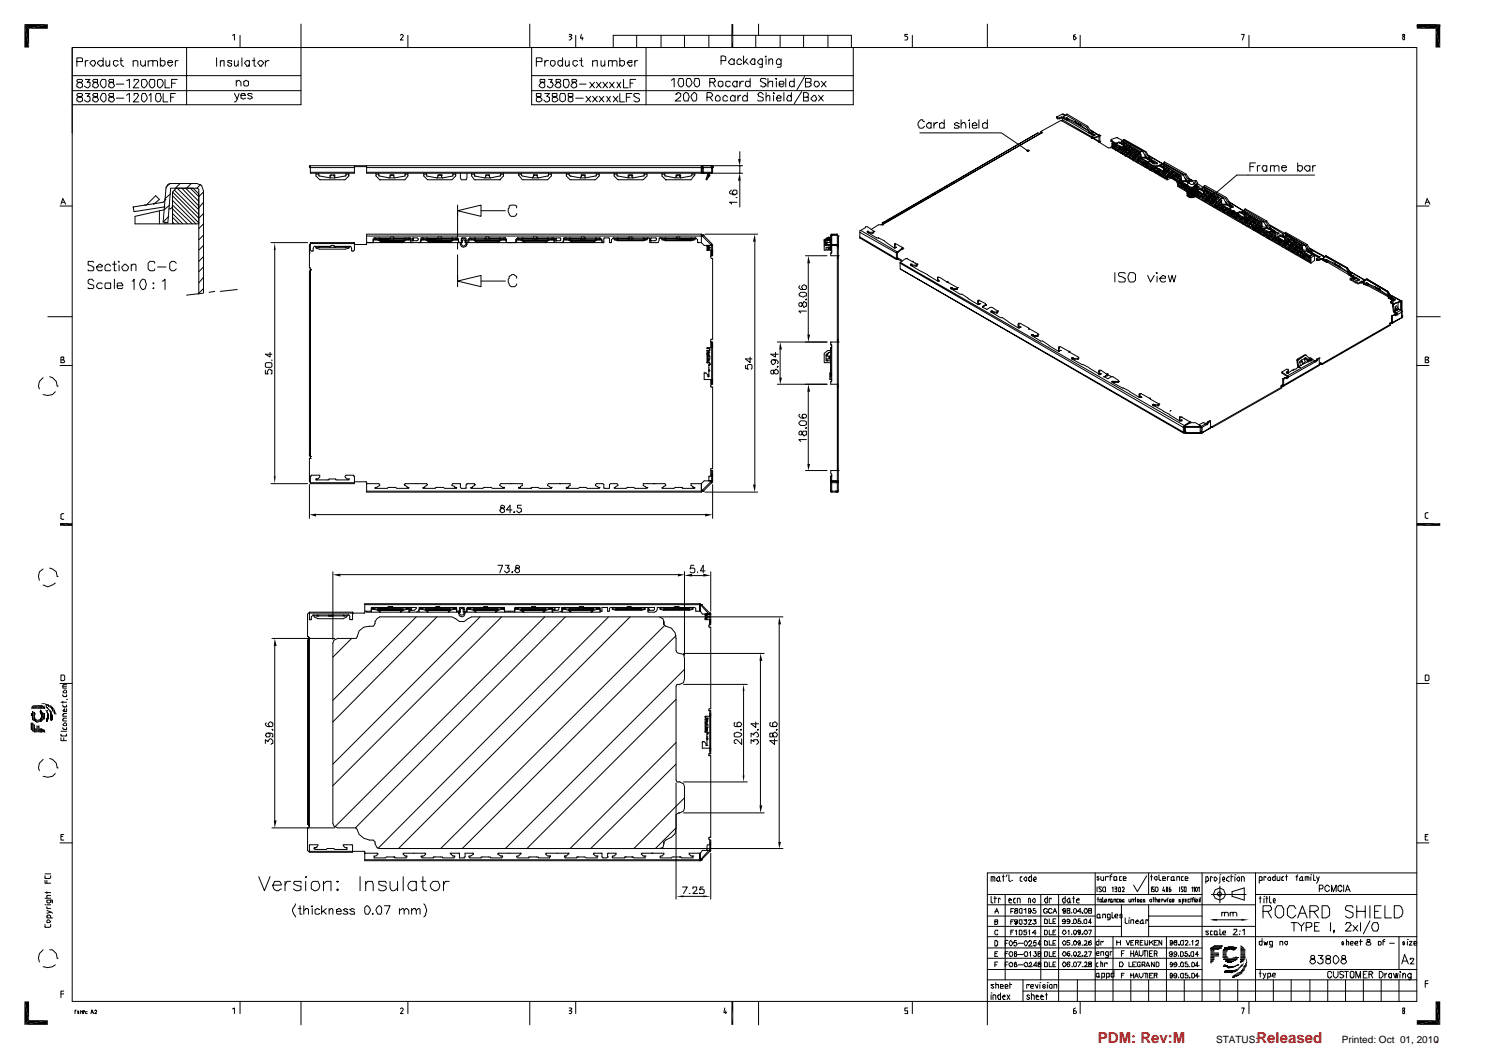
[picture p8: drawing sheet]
<svg xmlns="http://www.w3.org/2000/svg" width="420mm" height="297mm" viewBox="0 0 420 297" stroke-linecap="round" stroke-linejoin="round" font-family="sans-serif">
<defs><g id="words">
<g font-size="4.2" fill="#f00">
<text x="309.8" y="294.2">PDM: Rev:M</text>
<text x="354.5" y="294.2">Released</text>
<text x="404.9" y="294.2">.</text>
</g>
<g font-size="2.8">
<text x="343.1" y="294.2">STATUS:</text>
<text x="378.6" y="294.2">Printed: Oct 01, 2010</text>
</g>
</g></defs>
<g fill="none" stroke="#000" stroke-width=".28">
<path d="M20.4 13.4h379.4v269.1h-379.4zM21.7 17.4h1.6v-.8l-.3-.3h-1.3v2.4M24.1 17.1v1.6M24.9 17.1h-.6l-.2 .5M25.4 17.6l.5-.5h.8l.3 .8-.5 .8h-.3l-.8-.8zM29.1 17.4l-.3-.3h-.8l-.5 .5v.3l.8 .8h.3l.5-.5M29.1 16.3v2.4M29.9 17.1v1.3l.3 .3h.2l.6-.5M31 17.1v1.6M33.3 17.4l-.2-.3h-.8l-.3 .3v.8l.5 .5h.3l.5-.5M33.9 17.1h.8M34.1 16.3v1.9l.6 .5h.2"/>
<path d="M37.6 17.4l.2-.3h.8l.3 .3v1.3M37.6 17.1v1.6M39.7 17.1v1.1l.5 .5h.3l.5-.5M41 17.1v1.6M41.8 17.4l.5-.3h.8v1.6M41.8 17.1v1.6M43.1 17.4l.3-.3h.8l.2 .3v1.3M45.2 17.4l.3-.3h.8l.3 .3v.8l-.6 .5h-.2l-.6-.5M45.2 16.3v2.4M47.4 17.6h1.3l-.3-.5h-.8l-.2 .3v.8l.5 .5h.3l.5-.5M49.5 17.1v1.6M50.3 17.1h-.6l-.2 .5"/>
<path d="M52.7 13.4v16.1M61.1 16.3v2.4M62.2 17.6l.2-.5h.8v1.6M62.2 17.1v1.6M65.4 17.4v-.3h-1.1v.5l1.1 .3v.5l-.3 .3h-.5l-.3-.5M65.6 10l.5-.3v1.6M66.1 17.1v1.3l.3 .3h.3l.5-.5M67.2 17.1v1.6M67.7 10v3.4M68.3 16.3v2.4M70.4 17.4l-.3-.3h-.5l-.5 .5 .5 1.1h.5l.3-.5M70.4 17.1v1.6"/>
<path d="M71.2 17.1h.8M71.7 16.3v2.1l.5 .3M72.8 17.6l.5-.5h.5l.5 .5v.3l-.5 .5v.3h-.5zM74.9 17.1v1.6M75.9 17.1h-.5l-.5 .5M84.9 6.8v22.7h-64.5M113 10l.2-.3 .6 .3-.8 1.3h.8M115.1 10v3.4M149.5 6.8v6.6M150 13.4v16.1h90.8v-16.1M151.3 17.4h1.6v-.8l-.2-.3h-1.4v2.4M153.7 17.1v1.6"/>
<path d="M154.8 17.1h-.8l-.3 .5M155.3 17.4a.94 .94 0 0 1 1.3 0v.8l-.5 .5h-.3l-.5-.5zM158.7 17.4l-.2-.3h-.8l-.3 .3v.8l.6 .5h.2l.5-.5M158.7 16.3v2.4M159.5 17.1v1.3l.3 .3h.3l.5-.5M160.6 10.2h.3l.5 .6-.5 .5h-.3M160.6 9.7h.5l.3 .3-.5 .2M160.6 17.1v1.6M162.5 10v3.4M163 17.4l-.3-.3h-.8l-.2 .3v.8l.5 .5h.3l.5-.5M163.5 17.1h.8M164 16.3v2.1l.6 .3"/>
<path d="M164 9.7l-.2 1.1h.8M164.3 10.5v.8M167.2 17.4l.5-.3h.8v1.6M167.2 17.1v1.6M169.6 17.1v1.3l.3 .3h.2l.6-.5M170.7 17.1v1.6M171.7 17.4l.3-.3h.8v1.6M171.7 17.1v1.6M172.8 17.4l.5-.3h.5l.3 .3v1.3M173 13.4v-3.4h67.2v3.4M174.9 17.4l.3-.3h.7l.3 .3v.8l-.5 .5h-.3l-.5-.5M174.9 16.3v2.4"/>
<path d="M177 17.6h1.3v-.5h-.8l-.5 .5 .5 1.1h.6l.2-.5M179.1 17.1v1.6M179.7 10v3.4M179.9 17.1h-.5l-.3 .5M186.5 10v3.4M193.1 10v3.4M200 10v3.4M203.5 17.1h1.3v-1l-.5-.3h-.8v2.4M207.2 17.1l-.6-.5h-.2l-.8 .8v.2l.5 .6h.8l.3-.3M207.2 16.6v1.6M209.3 17.1l-.5-.5h-.3l-.5 .5v.8l.2 .3h.8l.3-.3M209.8 15.8v2.4"/>
<path d="M210.3 17.4l.8 .8M210.9 16.6l-1.1 1.3M213 17.1l-.3-.5h-.5v.2l-.5 .6v.2l.5 .6h.8v-.3M213 16.6v1.6M213.3 10v3.4M214 6.8v3.2M215.1 16.6v2.4h-.8M215.1 17.1v-.3l-.5-.2-.8 .8v.2l.5 .6h.8v-.3M216.2 15.8v.3h-.3zM216.2 16.6v1.6M217 17.1l.5-.5h.3l.2 .2v1.4M217 16.6v1.6"/>
<path d="M220.1 10v3.4M220.4 16.6v2.1l-.3 .3h-.8M220.4 17.1l-.5-.5h-.3l-.5 .5v.8l.2 .3h.8l.3-.3M226.7 10v3.4M233.6 10v3.4M256.1 9.7h-.8v.5h.6l.2 .3v.5l-.2 .3h-.6M257.4 10v3.4M278.6 6.8v6.6M303.5 9.7l-.6 .3v1l.3 .3 .5-.5-.5-.6h-.3M304.8 10v3.4M350.3 9.7h.8l-.5 1.6M352.4 10v3.4"/>
<path d="M395.8 10.5l.3-.3 .2 .3v.5l-.2 .3-.3-.3zM395.8 9.7h.5v.5h-.5zM399.8 7.3h6.6M20.4 21.3h64.5M20.4 25.6h64.5M22 26.4l-.3 .5 1.6 .8v.8l-.5 .3-1.1-.3v-.8l.3-.3 1-.2 .3-.6-.3-.2zM22 22.4l-.3 .5 1.6 .8v.8l-.5 .3-1.1-.3v-.8l.8-.5h.5l.3-.5-.3-.3zM24.1 26.4h1.3l-.8 .8h.5l.3 .2v1.1l-.8 .3-.8-.6M24.1 22.4h1.3l-.8 .8h.8v1.1l-.5 .5-1.1-.5M26.5 26.4l-.3 .5 .8 .5h.5l.3 .6v.2l-.5 .6-1.1-.3v-.8l.3-.3 1-.2v-.8zM26.5 22.4l-.3 .5 .3 .3 1 .3 .3 .5v.3l-.5 .5-1.1-.3v-.8l.5-.5h.8v-.8zM28.8 26.4h.8l.3 .5v1.3l-.5 .6a1.38 1.38 0 0 1-1.1-1.4z"/>
<path d="M28.8 22.4h.8l.3 .3v1.6l-.5 .5a1.33 1.33 0 0 1-1.1-1 1.33 1.33 0 0 1 .5-1.4zM31 26.4l-.3 .5 .8 .5h.5l.3 .6v.2l-.6 .6-1-.3v-.8l.3-.3 1-.2v-.8zM31 22.4l-.3 .5 .3 .3 1 .3 .3 .5v.3l-.6 .5-1-.3v-.8l.5-.5h.8v-.8zM32.8 27.7h2.1M32.8 23.7h2.1M35.7 26.9l.8-.5v2.4M35.7 22.7l.8-.3v2.4M37.8 26.9v-.5h1.1l.3 .5-1.6 1.9h1.6M37.8 22.9v-.5h1.1l.3 .3v.2l-1.6 1.9h1.6M40.2 26.4h.8l.5 1a1.38 1.38 0 0 1-1 1.4l-.5-.6v-1.3zM40.2 22.4h.8a1.33 1.33 0 0 1 .5 1.4 1.33 1.33 0 0 1-1 1l-.5-.5v-1.6zM42.1 26.9l.5-.5v2.4"/>
<path d="M42.3 22.4h1.1l.3 .3v1.6l-.6 .5-.8-.3a2.13 2.13 0 0 1 0-2.1zM44.2 26.4h1v.5a1.17 1.17 0 0 1-.5 1.9h-.3l-.5-.6v-1.3zM44.4 22.7a.94 .94 0 0 1 1.4 0 1.32 1.32 0 0 1-.8 2.1l-.6-.5zM46 26.4v2.4h1.4M46.6 22.4v2.4h1.3M48.2 27.4h.7M48.4 23.5h1.1M49.5 26.4h-1.3v2.4M50 22.4h-1.6v2.4M66.1 26.4l.8 1.6 .6-1.6M66.7 23.2l.5-.5h.3l.5 .5v1.1M66.7 22.7v1.6"/>
<path d="M66.9 28l-.5 .8h-.3M68 26.9h1.3l-.2-.5h-.8l-.3 .2v1.1l.5 .3 .8-.3M68.8 22.9l.5-.2 .8 .2v1.1l-.3 .3h-.7l-.3-.3zM71.2 26.6l-.3-.2h-.8l-.3 .2 1.1 .6 .3 .5-.6 .3-.8-.3M150 21.3h90.8M150 25.6h90.8M151.3 26.4v.8h.3a1.38 1.38 0 0 1 1.3 1 1.02 1.02 0 0 1-1.6 .3v-.8l.3-.3 1.1-.2v-.8zM152.4 22.4v.8h.8l.5 .5v.8a1.02 1.02 0 0 1-1.6-.2v-.3l.8-.8h.8v-.8zM153.7 26.4h1.3l-.7 .8 .7 .2v1.1l-1 .3-.5-.6M154.8 22.4h1l-.5 .8h.5l.3 .8-.3 .5-.5 .3-.8-.3v-.2M155.8 26.4v.8h.3a1.38 1.38 0 0 1 1.3 1 1.02 1.02 0 0 1-1.6 .3v-.8l.3-.3 1.1-.2v-.8zM156.9 22.4v.8h.8l.5 .5v.8l-.5 .3-.8-.3-.3-.5 .8-.8h.6l.2-.5-.2-.3z"/>
<path d="M158.2 26.4h1.1l.2 .5v1.3l-.8 .6-.7-.6v-1.3zM159.3 22.4h1a1.64 1.64 0 0 1-.5 2.4h-.3l-.5-.5v-1.6zM160.3 26.4v.8l1.1 .2 .3 .3v.8l-.6 .3-.8-.3v-.8l.3-.3 1.1-.2v-.8zM161.4 22.4v.8h.8l.5 .5v.8l-.5 .3h-.5l-.6-.5v-.3l.8-.8h.6l.2-.5-.2-.3zM162.5 27.7h2.1M163.5 23.7h1.9M165.4 27.2l1.3 1.6M166.4 23.2l1.3 1.6M166.7 27.2l-1.3 1.6M167.2 27.2l1.3 1.6M167.7 23.2l-1.3 1.6M168.3 23.2l1.3 1.6"/>
<path d="M168.5 27.2l-1.3 1.6M169.1 27.2l1.3 1.6M169.6 23.2l-1.3 1.6M170.1 23.2l1.3 1.6M170.4 27.2l-1.3 1.6M171.2 27.2l1 1.6M171.4 23.2l-1.3 1.6M172 23.2l1.3 1.6M172.2 27.2l-1 1.6M173 27.2l1.4 1.6M173.3 23.2l-1.3 1.6M174.1 23.2l1.1 1.6"/>
<path d="M174.4 27.2l-1.4 1.6M174.9 26.4v2.4h1.3M175.2 23.2l-1.1 1.6M175.9 22.4v2.4h1.4M176.7 27.4h1.1M177.8 23.5h.8M178.3 26.4h-1.6v2.4M179.4 22.4h-1.6v2.4M180.4 26.6l-.2-.2h-1.1l-.2 .2v.6l1.5 .8v.5l-.5 .3-1-.3M182.3 29.5v-16.1h-161.9v24.1M189.4 22.7l.8-.6v2.4M191 26.6h-.2v-.2l.5-.3 .8 .3v.8l-1.6 1.3h1.6"/>
<path d="M191.6 22.1h1l.3 .6v1.3l-.5 .5-.8-.2a1.32 1.32 0 0 1 0-1.6zM192.9 26.6l.5-.5 .8 .3a1.32 1.32 0 0 1 0 1.6v.5h-1.1l-.2-.5zM193.9 22.1h.8l.6 1.1a1.38 1.38 0 0 1-1.1 1.3l-.5-.5v-1.3zM195.3 26.6l.5-.5h.3l.5 .5v1.4l-.3 .5h-.8l-.5-1.1zM196.1 22.1h1l.3 .6v1.3l-.6 .5-.7-.2a1.32 1.32 0 0 1 0-1.6zM199.5 27.4h1.1l.5-.5v-.3l-.5-.5h-1.1v2.4M200.3 23.2h1.3v-.3h.3l-.3-.8h-1.3v2.4M200.3 27.4l.8 1.1M201.1 23.2l.8 1.3M201.9 27.4l.5-.5h.3l.5 .5v.8l-.3 .3h-.8l-.2-.3zM202.7 23.2a.94 .94 0 0 1 1.3 0v1.1l-.5 .2-.8-.2zM205.3 27.4l-.5-.5h-.3l-.5 .5v.8l.3 .3h.8l.2-.3"/>
<path d="M206.1 23.2l-.3-.3h-.7l-.3 .3v1.1l.5 .2 .8-.2M207.4 27.4l-.5-.5h-.3l-.5 .5v.8l.3 .3h.8l.2-.3M207.4 26.9v1.6M208 23.2v-.3v1.6M208 22.9h-.8l-.6 .8 .3 .6h.3v.2h.5l.3-.2M208.2 26.9v1.6M208.8 22.9v1.6M209 26.9l-.5 .3-.3 .5M209.8 22.9h-.5l-.5 .8M210.9 27.4l-.6-.5h-.2l-.6 .5v.8l.3 .3h.8l.3-.3M210.9 26.1v2.4M211.7 23.2l-.3-.3h-.8l-.3 .3v1.1l.6 .2 .8-.2"/>
<path d="M211.7 22.1v2.4M215.4 26.6l-.6-.5h-.5l-.5 .5 .2 .6 1.1 .2 .3 .3v.5l-.3 .3h-1.1l-.2-.3M216.2 27.4l.5-.5 .5 .3v1.3M216.2 22.4l-.3-.3h-1.1l-.2 .3v.5l1.6 .8v.6l-.6 .2-1-.2M216.2 26.1v2.4M216.7 23.5l.5-.6h.8v1.6M216.7 22.1v2.4M218.3 26.1l.2 .3h-.2zM218.3 26.9v1.6M218.8 22.1h.3v.3zM219.1 27.7h1.3v-.5l-.5-.3-.6 .3-.2 .8 .2 .5h.8l.3-.3M219.1 22.9v1.6"/>
<path d="M219.9 23.7h1.3v-.5l-.3-.3h-.8l-.2 .3v1.1l.5 .2 .8-.2M221.2 26.1v2.4M221.7 22.1v2.4M223.3 27.4l-.3-.5h-.5l-.5 .8 .2 .8h.8l.3-.3M223.3 26.1v2.4M224.1 23.2l-.3-.3h-.8l-.2 .3v1.1l.5 .2 .8-.2M224.1 22.1v2.4M226.2 25.8l-2.1 3.5M226.7 27.4h.8l.6-.2v-.8l-.6-.3h-.8v2.4h1.4v-1.1h-.6M227 21.6l-2.1 3.7M227.3 23.2h1.3l.3-.3v-.5l-.3-.3h-1.3v2.4h1l.6-.2v-.8l-.6-.3M228.9 27.7l.8-.8h.2l.6 1.1-.3 .5h-.8l-.5-.5z"/>
<path d="M229.9 22.9h.8l.3 .3 .2 .5-.2 .6h-.3v.2h-.5l-.5-.8zM231 26.9l1.3 1.6M231.8 22.9l1.3 1.6M232.3 26.9l-1.3 1.6M233.1 22.9l-1.3 1.6M259.6 37.5h23l7.4 5M260.9 34.3h-.3l-.3-.5a1.36 1.36 0 0 0-1.3 1.6l.6 .8h.7l.6-.6M262.7 34.8h-.2v-.2h-.6v.2h-.2l-.3 .6v.2l.5 .6h.6l.2-.3M262.7 34.6v1.6M263.5 34.6v1.6M264.6 34.6h-.5v.2h-.3l-.3 .6M266.4 34.8l-.5-.2-.8 .2v1.1l.3 .3h.8l.2-.3"/>
<path d="M266.4 33.8v2.4M270.7 34.8l-.6-.2-.8 .2 .3 .6 1.1 .2-.3 .6h-1.1v-.3M271.2 35.1l.5-.5h.6l.2 .5v1.1M271.2 33.8v2.4M273.3 34l.3-.2v.2zM273.6 34.6v1.6M274.4 35.4h1.3v-.3l-.5-.5-.8 .2v1.1l.2 .3h.8l.3-.3M276.2 33.8v2.4M278.6 34.8l-.5-.2-.8 .2v1.1l.2 .3h.8l.3-.3M278.6 33.8v2.4M292.9 37.5l.5 .2M293.4 37.7l-44.4 25.7"/>
<path d="M293.7 37.2h.3v.3l-45.3 25.9h-.8l-2.1 1.3M293.7 37.5h-.3v.2M293.7 37.2v.3M293.7 37.5h.5M298.2 33v.2zM298.2 33h.2M298.2 33l.2 .2M298.4 33.2h.6M298.4 33.5h.6M298.4 33.2h-.2l.2 .3M298.4 33.2v.3M299 33.2v.3"/>
<path d="M299.5 33.2h.5M299.5 33h.5M299.5 34l8.5 4.8M299.5 33v.2M299.5 33l-.5 .2M299.5 33.2l-.5 .3M299.5 34l-5.8 3.2M299.8 33.8v.2h-.3M299.8 32.2l-1.6 .8M299.8 33.8l8.2 4.7M299.8 33.2v.6M299.8 32.2l.8 .3"/>
<path d="M299.8 32.2l.8 .5M300 33v.5l.8 .3-.8-.6M300 33.2h.3M300 33h.3M300.3 32.7l-.3 .3zM300.8 33.2h.3v.8h.3M300.8 33.8h.6v.2M300.8 33.2l2.4 1.1M300.8 33.2v.6M301.1 33.5h.3M301.1 33.5l-.3 .3M301.1 32.2l-.3 .3 5.9 3.4"/>
<path d="M301.1 32.2l5.8 3.4M301.1 33.5l6.1 3.5M301.1 32.2l-.8 .5M301.4 34l5.8 3.5 .8 .2M303.2 34.3l1.3 .8-1-.5M303.2 34.3h.3v.3M303.2 34.3h.3M303.5 34.6l.2 .2h.6l.5 .6M303.5 34.6h.2M304.8 35.4h.3M304.8 35.4v-.3h-.3l2.7 1.9M306.7 35.9l1 1.6"/>
<path d="M306.9 35.6l-.2 .3M306.9 35.6l1.1 1.6M307.2 37v.5h.2l.6 .5M307.7 37.5l.3 .2M308 38h.5v.3M308 39.1v-.3v.3h.2M308 38.8h.5M308 38h.2M308 37.7v.3M308 38.5v.3M308 37.2l.2 .3M308 37.2l-.3 .3"/>
<path d="M308 38.5h.2M308.2 37.7h.3v.3zM308.2 37.5l-.2 .2h.2M308.2 39.1h.6l1.3 .8M308.2 37.7h.3M308.2 37.5v.2M308.5 39.1l4.2 2.6h.6l.5-.5M308.5 38.3l-.5 .2M308.5 38.3h.5M308.8 38.8h-.6v.3M308.8 38v.3M309 38h-.5v.3"/>
<path d="M310.1 38.5v1.4h.3M310.1 38.5l-1.6 .6 .3-.3M310.1 39.9v.2h.3M310.1 39.9l.3 .2M310.1 39.9h.5M310.4 38.3l-2.7-1.6 2.4 1.6v.2M310.4 38.3v-.3h-.3v.3l-1.3 .5M310.4 38.3h.2M310.4 38.3l-.3 .2M310.4 38.3v1.8M313.5 39.6v.3zM313.5 39.6l1.4 .8"/>
<path d="M313.5 39.6h.3M313.8 39.9h-.3l1.4 .8M315.1 38.8l1.6 .8zM315.4 38.8l-1.9 .5v.3M316.4 39.9v.5l.6 .3h-.6v-.3M316.4 39.9h.3M317 39.6l5.5 3.2M317 39.6v2.1l-2.1-1M317 39.6l.2 .5M317.2 39.3h-.2l6.1 3.5M317.2 39.3l6.1 3.5M317.2 39.3l-.8 .6"/>
<path d="M16.9 58.1h3.5M17.2 57.6l.5-1.6 .8 1.6M17.5 57.1h.8M43.4 57.6l1.6-1.3-1.1-1.1-2.6 2.7h-.6M45 59.4v3.7M46.6 56.5l-.6 .6-8.4 1.3 .2 1.3 8.8-1.3M46.6 56.3h.2M47.9 57.9l-1.6 1.3-8.2 1.8v2.1h18M47.9 51.8l-1.1 1M48.2 54.7l-1.6 1.3M48.7 58.1l-.5 .8h-.6M48.7 55.2l7.4 7.7"/>
<path d="M48.7 56.5l6.6 6.6M48.7 57.9l5.5 5.2M48.7 58.9l4.2 4.2M48.7 54.2l7.4 7.4 1.3-1.4M49.2 53.6l6.9 6.9M50 53.1l6.1 6.1M50.8 51.8l-1.3 1.3M51.3 53.1l4.8 5M52.4 53.1l3.7 3.7M53.7 53.1l2.4 2.4 1.3-1.3M54 51.8l-1.3 1.3M55.6 53.1l.5 .3v29.6"/>
<path d="M55.6 53.1h-7.4l-.8 9.8-1.4-.3M56.1 54.7l-1.6-1.6h-4.8l-1 1.1v8.9M56.6 52l-1 1.1M57.4 57.1l-1.3 1.5M87.3 47v.3h.3v-.3M87.3 47l.3 .3h12.4M87.3 47h.3M87.6 46.7v2.2h12.4v-2.2M87.6 48.6h12.4M89.2 48.9v.8l1 1h7.2l1-1v-.8M89.2 49.1h.8M90 48.9v.8l3.1 .5"/>
<path d="M93.1 50.2h1.4M93.4 49.4h.8zM93.4 49.4v.3h-.3M93.4 49.4h-.3v.8M93.4 49.4h.3M94.5 49.7h-.3v-.3h.3v.8M97.6 48.9v.8l-3.1 .5M97.6 49.1h.8M100 47h3.5M103.5 46.7v2.2h106M103.5 48.6h97.6M103.5 47.3h97.8"/>
<path d="M106.1 48.9v.8l1.1 1h7.1l.8-1v-.8M106.1 49.1h.8M106.9 48.9v.8l2.9 .5M109.8 50.2h1.6M110.1 49.7l.2-.3h.6l.2 .3M114.3 48.9v.8l-2.9 .5-.3-.3v-.5h-1v.5l-.3 .3M114.3 49.1h.8M119.6 48.9v.8l1 1h6.9l1.1-1v-.8M119.6 49.1h.8M120.4 48.9v.8l2.9 .5M123.3 50.2l.3-.3v-.5h1v.5l.3 .3M123.3 50.2h1.6"/>
<path d="M124.4 49.4l.2 .3M124.9 49.4h-1.1l-.2 .3M127.8 49.1h.8M127.8 48.9v.8l-2.9 .5M129.1 59.4l6.6-1.5v3.1zM129.1 57.9v9M129.9 48.9v1.3l.3 .5h1.3l.3-.5v-1.3M133.1 48.9v.8l.8 1h7.4M133.1 49.1h.8M133.9 48.9v.8l2.9 .5M133.9 49.7h.2M135.7 59.4h6.9"/>
<path d="M136.8 50.2h1.6M137.3 49.4h.5zM137.3 49.4l-.2 .3M137.6 49.4h-.5v.5l-.3 .3M138.1 49.7l-.3-.3h.3v.5l.3 .3M141.3 48.9v.8l-2.9 .5M141.3 49.1h.8M142.1 48.9v.8l-1.1 1M145.8 58.6v-.5l-.5-.2h-1.1l-.5 .2v.5a1.72 1.72 0 0 0 .5 2.4h1.1l.5-.5v-.3M146.3 48.9a2.54 2.54 0 0 0 1.3 1.8h6.9l1.1-1v-.8M146.3 49.1h.8M147.1 48.9v.5l.3 .3 2.9 .5"/>
<path d="M150.3 50.2v-.3h.2v-.5h1.1v.5l.3 .3M150.3 50.2h1.6M151.3 49.4l.3 .3M154.8 48.9v.8l-2.9 .5M154.8 49.1h.8M159.8 48.9v.8l1.1 1h7.1l1.1-1v-.8M159.8 49.1h.8M160.6 48.9v.5l.3 .3 2.9 .5M160.9 49.7h.2M163.8 50.2v-.3h.2v-.5h1.1v.8M163.8 50.2h1.3M164.8 49.4v.3h.3"/>
<path d="M168.3 48.9v.8l-3.2 .5M168.3 49.1h.8M173.3 48.9v.8l1.1 1h7.1l1.1-1v-.8M173.3 49.1h.8M174.1 48.9v.8l3.2 .5M177.3 50.2h1.3M177.3 49.9h.2M178.3 49.7v-.3v.5h.3v.3M178.3 49.4h-1v.8M178.6 49.4h-1.1v.3h-.2M181.8 48.9v.8l-3.2 .5M181.8 49.1h.8"/>
<path d="M186.8 48.9v.8l1.1 1h6.8a2.54 2.54 0 0 0 1.4-1.8M186.8 49.1h.8M187.6 48.9v.8l2.9 .5 .3-.3v-.5h1.3M190.8 50.2h1.3M190.8 49.9h.2M191.8 49.4h-.8v.3h-.2M192.1 49.7h-.3v-.3v.5h.3v.3M195.3 49.1h.8M195.3 48.9v.5l-.3 .3-2.9 .5M197.9 48.9h.3zM197.9 48.6v.3zM197.9 47.3v1.3v-1.1"/>
<path d="M197.9 47v-.3l.5 .3v1.6l-.2 .3v-.3h-.3M197.9 47h.3v.3M197.9 46.7v.8M197.9 47h.3M198.2 47.3h.2zM198.2 47.3v.2h-.3M198.2 47.3l-.3 .2M198.4 47.5h-.2v1.1M199.2 50.4h.3M199.8 48.9l-.6 1.8h.3l.5-1.8M199.8 49.9l.5-.5-.5 .8M200 49.4h.3l-.5 .3"/>
<path d="M200 49.7h.3M200.6 46.7l.2 .3M200.8 47.5v1.1zM200.8 46.7l.3 .6M200.8 47v.5h.3M200.8 48.6v.3l.3-.3M200.8 47h.5M201.1 46.7v1.9M206.4 53.6l-.6 .6 .3 .5a1.72 1.72 0 0 0 1.9 0v-.8l-.3-.3h-.8l-.3 .8 .8 .5M207.7 55.7h.3zM208 57.1h-2.2l.6 .2v.3M208.8 42.8v2.1"/>
<path d="M208.8 46.7v2.2M208.8 51v7.4M209.5 46.7h-122.2v.3h.3M290 42.2v.3h-.3h.3v.3M290.2 42.2v.6M290.2 42.5h.3M313.8 40.4h.3l-.3 .5 .5 .6M313.8 40.4l.3 .3M313.8 40.4l1.1 .5v-.5M313.8 41.7h.3M313.8 41.7l15.6 9M314.1 40.1l-.3 .3v1.3"/>
<path d="M314.3 40.9l.6 .6M314.6 41.7l.5 .5M314.9 40.7h.2l-1 1.3M314.9 40.4h.5M314.9 40.7l.5 .5M314.9 41.2l.5 .5M315.1 42.5l1.3-1h.3l-1.3 1.3M315.1 42l.5 .5M315.4 40.9l-1.1 1.1-.5-.5 .5-.8 .3 .2-.8 .8M315.4 40.4l-.5 .3M315.6 40.1h1.1M315.6 40.1h.3"/>
<path d="M315.6 41.2l-1 1M315.6 40.9l.3 .6M315.6 41.5l.6 .5M315.6 40.1l-.2 .3M315.6 40.1l1.4 .8M315.6 40.1l-.5 .3M315.9 42l.5 .5M316.2 40.4h-.3h.5M316.2 41.2l-1.3 1.3v-.3M316.2 41.7l.5 .5M316.2 42.8l.5 .5M316.4 43.3l2.4-2.1h.3l-2.4 2.4"/>
<path d="M316.4 40.4h.3M316.4 42.2l.6 .6M316.7 43l.5 .6M317 40.4l.5 .3M317 42l.5 .5M317.2 40.1h.3M317.2 40.9l.6 .6M317.2 41.5l.8 .5M317.2 40.1l-.2 1.4 .2 .2M317.2 42.5l.6 .5M317.2 43.3l.8 .5M317.2 40.1l4.5 2.7"/>
<path d="M317.5 43.8l.5 .3M317.5 40.4l-.5 .3M317.5 42l.5 .5M317.8 40.9l.5 .6M317.8 42.8l.5 .5M318 40.7l-2.4 2.1M318 40.9l-.2-.5-.8 .8h.2M318 41.7l.6 .5M318 43.3l.6 .5M318.3 44.1l.5 .5 2.1-2.1-.2-.3-2.1 2.2M318.3 40.9l-2.4 2.1-.5-.5M318.3 42.2l.5 .6"/>
<path d="M318.6 40.9l-2.4 2.4M318.6 41.2l.5 .5M318.6 42l.5 .5M318.6 43l.5 .6M318.6 43.6l.5 .5M318.8 42.5l.6 .5M319.1 43.3l.5 .5M319.1 41.5l.5 .5M319.4 41.5l-2.4 2.1M319.4 42l.5 .5M319.4 43.8l.5 .6M319.6 41.7l-2.4 2.1"/>
<path d="M319.6 42.8l.5 .5M319.6 43.3l.8 .5M319.6 44.4l.5 .5M319.9 44.1l.5 .5M319.9 42.2l.5 .6M320.1 42l-2.3 2.1M320.1 43l.6 .6M320.1 44.6l.6 .6M320.4 42l-2.1 2.4M320.4 42.2l-.5-.5-2.4 2.4M320.4 43.6l.5 .5M320.7 44.4l.5 .5"/>
<path d="M320.7 42.5l.5 .5M320.9 43.8l.6 .6M320.9 44.9l.6 .5M320.9 43.3l.6 .5M321.2 42.8l.5 .5-1.8 1.9M321.2 42.5l-2.1 2.4M321.2 44.4l.5 .5M321.5 42.8l-2.1 2.1-.6-.5M321.5 45.2l.5 .5M321.5 43.3l.5 .5M321.7 42.8l-2.1 2.4 .3 .2M321.7 45.7l.6 .5"/>
<path d="M321.7 44.1l.3 .3M321.7 42.8l.3 1.6M321.7 42.8h.8M322 44.4v.2M322 44.1l-1.6 1.6M322 44.6l.5 .6-1 1-.6-.5M322 44.6l-1.1 1.3-.5-.5M322 44.4l-1.3 1.3M322 43.6l-1.9 1.8M322 45.4l.8 .5M322 44.6h1.3M322 44.4h1.3"/>
<path d="M322 44.6l1.8 1.1M322.3 44.9l-1.1 1M322.3 45.9l.5 .6M322.5 42.8l.8 1.6M322.8 45.7l.5 .5M322.8 45.2l.3 .2M323.1 45.2l-1.4 1.3M323.1 46.2l.5 .5M323.1 43.6l.2 .5M323.1 42.8l1 1.6M323.1 44.1h.2M323.1 42.8h.2"/>
<path d="M323.3 44.4h.3l.5 .5M323.3 45.7l.5 .5-.7 1.1M323.3 45.4l-1.3 1.1h.3M323.3 46.7l.5 .8 1.1-.8 .5 .8M323.3 44.4v.2M323.3 42.8l1.1 1.6M323.3 44.6l1.3 .8M323.3 44.1l.3 .5 .8 .6M323.6 45.4l-1.3 1.3M323.6 46.5l.5 .5M323.8 45.7v1l.8 .3M323.8 43.8l4.3 2.4-4-2.4"/>
<path d="M323.8 45.7l-1.3 1 .6 .3M323.8 45.9l-1 1.1M323.8 47l.6 .5M323.8 45.7h.6M324.1 44.9l.3-.3zM324.1 45.7l.3-.3 1 .8h1.1M324.1 45.7v.5M324.1 46.2l1.3 .8v-.3M324.1 46.7l-.8 .6M324.1 44.4h.3M324.1 44.9l.3 .3M324.1 44.9h.3"/>
<path d="M324.1 44.4v.5M324.1 45.9l1.3 .8M324.4 45.2h.5M324.4 44.9h.5M324.4 46.7l-.8 .8M324.4 44.4v.5M324.4 45.2h.2M324.4 46.2l-.6 .5M324.6 46.5v.5M324.6 47.3l.6 .5M324.6 46.5h.3M324.6 47l.3 .3"/>
<path d="M324.6 46.5l1.6 1M324.6 44.6h-.2l.5 .3M324.9 45.4l1.6 .8M324.9 45.4l.3 .3 .2-.3M324.9 45.2h.3M324.9 44.9v.5M324.9 45.2l.5 .2M325.2 45.7v.2zM325.2 47l-1.1 .8M325.2 47.5l.5 .6M325.4 45.9h.3v.3M325.4 46.7h2.2"/>
<path d="M325.4 45.4l1.1 .5v.3M325.4 48.1l.6 .5M325.4 45.7l-1-.3h.8l.5 .5M325.7 47.8l.5 .5M326 47.3l-.8 1-.6-.2 1.1-.8 .5 .2M326 48.3l.5 .6M326.2 47.3l2.1 1M326.2 47.3l.6 .5M326.2 47.3v.2M326.5 47.3l-1.1 1M326.5 47h-1.1l-1 1.1M326.5 48.1l.5 .5"/>
<path d="M326.8 49.1l1-1 .3 .2-1.1 1.1v-.3M326.8 47.5l-1.1 1.1M326.8 48.6l.5 .5M327 46.7l1.3 .8v.8v-.2M327 48.1l.6 .5M327 46.7l-.8 .6M327.3 47.8l-1.1 1.1M327.3 48.9l.5 .5M327.3 46.5l-.3 .2M327.6 46.5h-.3v.2M327.6 49.4l.5 .5 2.1-2.1-.3-.3-2.1 2.4M327.6 48.1l-.6-.6-1 1.4"/>
<path d="M327.6 47.8l-1.1 1.3M327.6 46.5l.2 .5M327.6 46.7l.2 .3M327.6 46.5v.2M327.8 46.5v.5l.5 .3-.5-.3M327.8 47h.3M327.8 46.5l.8-.8 6.1 3.4M327.8 46.5h.3M327.8 48.3l.5 .6M328.1 49.7l.8 .5M328.1 49.1l.5 .6M328.3 48.6l.6 .5"/>
<path d="M328.3 48.1l.6 .5M328.3 47.8h.3M328.3 46.2l5.6 3.2M328.3 45.9l6.1 3.5M328.3 46.2v1.9M328.3 46.2l.3 .5M328.6 46.7l-.3 .3 .6 .5M328.6 49.1l.5 .8M328.6 47.5l.5 .6M328.6 46.7l4.5 2.7M328.6 46.7l-.3 1.4M328.9 47l-.6 .5"/>
<path d="M328.9 49.9l.5 .5-.3 .3v-.3M328.9 48.1l.5 .5M329.1 47.3l-.8 .8M329.1 47l.6 .5-2.1 2.2M329.1 48.9l.6 .5M329.4 47.3l-2.1 2.4M329.4 49.4l.3 .5M329.4 48.3l.5 .6M329.4 47.8l.5 .5M329.4 50.2v.5M329.7 49.9h-.3v.3M329.7 49.9h.2"/>
<path d="M329.7 49.1l.5 .6M329.9 49.7l.6 .5M329.9 48.1l.6 .5M329.9 49.9l1.9 1.1M329.9 49.9l-.5 .3M330.2 48.6l.5 .5M330.5 49.9l.8 .5M330.5 49.1l.5 .8M330.5 48.1l.8 .5M330.5 50.2l-1.1 .5M330.7 48.1l-2.4 2.1M330.7 48.9l.6 .5"/>
<path d="M331 48.1l-2.4 2.3M331 49.4l.5 .5M331.3 50.2l.5 .5h-.3M331.5 49.1l.6 .6M331.5 48.3l-1.6 1.6M331.8 51l.5 1M331.8 48.9l-.5-.6-2.4 2.1M331.8 48.6l-1.6 1.6M331.8 50.4l.5 .6M331.8 49.7l.5 .5M332.1 51l.5 .5M332.1 49.1l.5 .8"/>
<path d="M332.3 49.1l-.2-.2-1.6 1.3M332.3 49.9l.5 .5M332.3 48.9l-1.6 1.5M332.3 51.8l.5 .5M332.3 52v.6l2.7 1.6M332.6 52.3l.5 .5 1.1-1 .5 .5M332.6 49.1l-1.6 1.3M332.6 50.4l.5 .6M332.8 49.1l-1.5 1.6M332.8 49.4l.6 .5M332.8 51.2l.6 .6M333.1 49.4h.8"/>
<path d="M333.1 50.7l.3 .3M333.1 49.4l-1.6 1.6M333.1 49.7l-1.3 1.3M333.1 50.2l.3 .2-1.1 1.1M333.1 51.8l.5 .5M333.1 49.4l.3 1.6M333.4 51v.2M333.4 51.2l1.8 1.1M333.4 50.2l-1.3 1M333.4 50.7l-1.1 1.3M333.4 51.2l-1.1 1.1M333.4 51.5l.5 .5"/>
<path d="M333.4 51h1.6v.2M333.4 51.2h1.3M333.6 51.5l-1 1.1M333.6 52l.6 .6M333.9 49.4l.8 1.8M333.9 51.5l-1.1 1.3M333.9 52.8l.5 .6M334.2 52.3l.5 .5M334.4 50.2l.3 .5M334.4 50.4l1.1 1.1v-.5M334.4 51.8l-1 1.3M334.4 52.8l.6 .6"/>
<path d="M334.4 49.4l1.1 1.6M334.7 51.2l.8 .3-.5-.3M334.7 49.1l-.3 .3M334.7 52l-1.1 1.1-.5-.5M334.7 53.6l.5 .6M334.7 49.1l1.1 1.6M335 55.2l.8 .5h1l.3-.2M335 52l.2 .6a1.72 1.72 0 0 0 1.9 0v2.9M335 52.6l.5 .5M335 52l-1.1 1.4M335 52.6l-.8 1M335 53.4l-.3 .5"/>
<path d="M335 52.6h.2M335 52v3.2M335 51.2h.2M335.2 50.2l1.3 .8-1-.6M335.2 54.9l.6 .6M335.2 53.1l.6 .5M335.5 51.2v.6l.5 .2h.5l.3-.2M335.5 52.6l-1.1 1-.2-.2M335.5 54.4l.5 .5M335.5 53.9l.5 .5M335.5 52.8l.5 .6M335.5 51.2l-.5 .8"/>
<path d="M335.8 50.7v.5M335.8 53.4l.5 .5M335.8 55.2l.5 .5M335.8 52.8l-.8 .6M335.8 50.7l-.3 .3M336 54.2l.5 .5M336 55.7h.3M336.3 54.7l.5 .5M336.5 53.6l.6 .6-1.6 1.5M336.5 54.2l.6 .5M336.5 55.2l.3 .5 .3-.2M336.8 51.8l.3 .8 .2-.3"/>
<path d="M336.8 53.4l-.5-.6-1.3 1.1h.2M336.8 52.6l.3 .2-2.1 1.9M336.8 53.1l.3 .3M336.8 54.9l.3 .3M336.8 52.8h-.3l-1.5 1.6 .5 .3M337.1 54.9l-.8 .8M337.1 53.1l-2.1 2.1M337.1 53.6l-1.9 1.9M337.1 54.4l-1.3 1.3M337.1 51.8l.2 .5M337.3 51h.3l.3 .5-.3 .5M337.3 51l-1 .2-.3-.2-.5 .2"/>
<path d="M337.3 51.2l-.5 .3 .3 .3h-.3M337.3 53.4h.3M337.3 54.4l.6 .5M337.3 55.5l32.6 18.8M337.3 53.9l.6 .3M337.3 51v.2M337.3 52.3v3.2M337.3 53.6h.3M337.3 51.2l.3 .8M337.3 52h.3M337.6 53.6v.3h.5l-.8 .8M337.6 53.4v.2h.3"/>
<path d="M337.6 54.2h-.3l.3 .2M337.6 55.2l.5 .5M337.6 52v1.6M337.9 51.8l1.6 1zM337.9 51.5v1.9h-.3M337.9 52.6h.2v.2v-.2h.3M337.9 54.2l.5 .5M337.9 54.7l.5 .5M337.9 52.8h.5M337.9 53.6v.6M337.9 53.6l1.8 1.3M338.1 55.2l.6 .5"/>
<path d="M338.4 53.1h.8M338.4 53.1v.3M338.4 53.4h.5M338.4 53.1l-.5 .5M338.4 53.4l1.3 .8M338.4 53.4l-.5 .2M338.7 53.4h.5v.2M338.7 54.2l-1.4 1.3M338.7 54.9l.5 .6M338.9 54.4l-1.3 1.1h-.5M338.9 54.7l-.5-.5-1.1 .7M338.9 55.5l.6 .5"/>
<path d="M339.2 53.1v.5l.5 .3-.5-.3M339.2 53.1h.3M339.2 53.4v.2M339.2 55.2l.5 .5M339.2 53.6h.3M339.5 52.8l-.3 .3zM339.5 54.7l-1.4 1.3M339.5 55.7l.5 .6M339.5 52.8l.5-.5 6.1 3.4M339.7 54.2v-.3v.8M339.7 54.9l-.5-.2-1.3 1M339.7 54.7l.6 .5"/>
<path d="M339.7 52.8l5.6 3.2M339.7 52.6l6.1 3.4M339.7 54.2v.7M340 53.4l-.3-.6v1.1l.6-.3M340 53.4h.3M340 53.6l.5 .6M340 55.2l.5 .5M340 53.4l4.5 2.6M340 53.4l-.3 1.3M340.3 54.2l.5 .5M340.3 54.9l.5 .6M340.3 56l.5 .5"/>
<path d="M340.3 56.5l.5 .6M340.5 53.6l-.8 .8 .3 .3M340.5 53.9l.5 .5M340.5 55.5l.5 .5M340.8 53.9l-2.4 2.1h.3M340.8 54.4l.5 .5M340.8 56.3l.5 .5M341 53.9l-2.1 2.4 .6 .2 2.1-2.1M341 56.8l.6 .5M341.3 54.7l.8 .5M341.3 56v-.3l.5 .6M341.3 56.5l.8 .6"/>
<path d="M341.3 55.5h.5M341.6 55.2l.5 .5M341.6 57.1l.5 .5M341.8 57.6l.6 .8 2.1-2.4-2.4 2.1M341.8 55.7h-.2v.3M341.8 54.4l-2.1 2.4M341.8 54.7l-.5-.5-2.1 2.1M341.8 56l.6 .5M342.1 54.7l-2.1 2.1M342.1 54.9l.5 .6M342.1 56.5l.5 .6M342.4 55.5l.5 .5"/>
<path d="M342.4 57.3l.5 .6M342.6 54.9l-2.1 2.2M342.6 54.7h-.2l-2.1 2.4-.6-.6M342.6 55.2l.6 .5M342.6 56.3l.6 .5M342.6 56.8l.6 .5M342.6 57.9l.6 .5M342.9 55.2l-2.1 2.1M342.9 55.7l.5 .6M342.9 57.6l.5 .5M343.2 55.2l-2.2 2.4M343.2 56.5l.5 .6"/>
<path d="M343.2 58.1l.5 .5M343.4 55.2l.6 .5-2.2 2.2M343.4 55.5l-2.1 2.1 .3 .3 2.1-2.4M343.4 57.1l.6 .5M343.7 56l.5 .5M343.7 57.6l.5 .8M344 56.5l.5 .6M344 57.3l.5 .6M344 58.4l.5 .5M344.2 56.3l.6 .2-2.2 1.9M344.2 57.9l.6 .5M344.5 56h.8"/>
<path d="M344.5 56.8l.3 .3M344.5 58.6l.5 .6M344.5 56l.3 1.6M344.8 57.6l-1.4 1.3h.3M344.8 57.3l-1.6 1.3M344.8 56.8l-1.9 1.8M344.8 57.6h1.5v.3M344.8 59.2l.5 .5M344.8 57.9l2.1 1M344.8 57.9h1.8M344.8 57.6v.3M345 57.9l-1.3 1.3"/>
<path d="M345 58.1l.5 .5M345 58.9l.5 .5M345.3 56l1 1.9M345.3 58.1l-1.3 1.1M345.3 59.4l.5 .6M345.5 58.1l-1.3 1.3M345.5 58.4l.6 .5M345.5 60v.2M345.8 56.8l.3 .5M345.8 58.4l-1.3 1-.5-.5M345.8 58.9l.5 .5M345.8 57.1l1.1 1"/>
<path d="M345.8 56l1.1 1.6M346.1 58.6l-1.3 1.1M346.1 59.7l.5 .5M346.1 55.7l-.3 .3M346.1 55.7l1 1.6M346.3 57.9l.8 .2v.3h.6M346.3 59.2l.6 .5M346.3 57.9l1.1 .5M346.6 56.8l4.2 2.6-3.9-2.3M346.6 58.9l-1.3 1.1M346.6 60l.5 .5M346.9 57.9h.2l-.2 .2"/>
<path d="M346.9 58.9h.2M346.9 59.4l-.8 .8M346.9 59.2l-1.1 1M346.9 59.2l-.6-.6-1.3 1.4M346.9 59.4l2.3 1.4M346.9 59.2h.2M346.9 57.6v.5M346.9 58.9v.5M346.9 58.1h.5M347.1 57.9l.6 .2zM347.1 59.7l-.8 .8M347.1 59.2l.6 .5"/>
<path d="M347.1 58.9l.6 .5M347.1 57.3v.6h.3M347.1 58.9v.3M347.1 57.3l-.2 .3M347.4 58.4v.2zM347.4 60l.5 .8M347.7 58.4l-.8 .2v.3M347.7 58.4h.2M347.7 59.4h.5M347.7 59.7h.8M347.7 59.4v.3M347.9 60l-.8 1"/>
<path d="M347.9 58.1h-.2v.3M347.9 59.4v.3M348.2 59.4v.6M348.2 60h.3M348.2 60l.8 .2M348.2 59.7l.8 .3M349 60h.2M349 60v.2M349.2 60v.8M349.8 60l-.6 .2 1.9 1.4M349.8 59.7h.8M349.8 60l1.3 .5"/>
<path d="M349.8 59.7l-.6 .3M349.8 60h.5M349.8 59.7v.3M350 60h.6M350.6 59.7h.2M350.6 60h.2M350.6 59.7v.3M351.1 59.4l5.6 3.2h-.8M351.1 59.4v1.1M351.1 59.4l.3 .6M351.4 58.9v.3l5.8 3.4M351.4 58.9l6.1 3.5"/>
<path d="M351.4 60l-.3 1M351.4 58.9l-.8 .8M351.4 60l4.5 2.6M352.7 47h1M354.3 45.9h-1.6v2.4M354.8 46.7v1.6M355.6 46.7h-.5l-.3 .6M357.5 47l-.3-.3h-.8l-.3 .6 .6 1h.5l.3-.5M357.5 46.7v1.6M358.5 47l.3-.3h.8v1.6M358.5 46.7v1.6M359.6 47l1-.3 .3 .3v1.3"/>
<path d="M361.7 47.3h1.3l-.3-.6h-.8l-.2 .3v.8l.5 .5h.3l.5-.5M366.2 47l.2-.3h.8l.3 .3v.8l-.5 .5h-.3l-.5-.5M366.2 45.9v2.4M369.6 47l-.2-.3h-.8l-.6 .6v.2l.8 .8h.3l.5-.5M369.6 46.7v1.6M370.4 46.7v1.6M370.9 49.4h-21.9l-7.4 6.3-.6-.5M371.2 46.7h-.5l-.3 .6M399.8 58.1h3.4M402.2 57.6l.5-1.6 .8 1.6M402.4 57.1h.8M26.5 74l-.3-.3h-1.3v1.1l1.6 .5v.8l-.3 .3h-1.3v-.3"/>
<path d="M26.5 79.3l-.6-.5-1 .2v.8l1.6 .8v.5l-.3 .3h-1.3v-.3M27.3 75.3h1.5v-.5l-.5-.3h-.3l-.7 .8v.3l.5 .8h.8l.2-.3M31.2 75.1l-.5-.6h-.5l-.6 .6v1l.3 .3h1.1l.2-.3M31.2 79.8v1.6M31.7 74.5h1.1M32.3 73.7v2.7h.5M32.3 78.8v2.6M33.3 73.7h.3v.3zM33.6 74.8v1.6M35.2 74.5h.3l.7 .8-.5 1.1h-.8l-.5-.8v-.3zM37 75.1l.6-.6h.5l.3 .3v1.6M37 74.5v1.9"/>
<path d="M37.3 79.3h.3l.2-.5v2.9M39.7 79.3l.5-.5 .8 .2a2.78 2.78 0 0 1 0 2.4l-.8 .3a1.72 1.72 0 0 1-.5-2.4zM43.1 79.8h.3v.3zM43.7 74.3l-.3-.6h-1.1l-.5 .6v1.5l.5 .6h1.1l.3-.6M44.4 75.3h2.4M45.8 79.3h.2l.6-.5v2.9M46 62.6l.8-9.5 .6-1.1 .8-.2h7.4l1.3 .5 .5 1.6v28.8M46.6 62.6v.5M47.6 61l-1.6 1.6M48.7 60.2l2.9 2.9M48.7 61.3l1.8 1.8M48.7 62.6l.5 .5"/>
<path d="M49.7 74.3l-.5-.6h-.8l-.5 .6v1.5l.5 .6h.8l.5-.6M57.4 63.1l-1.3 1.4M57.4 66.3l-1.3 1.3M57.4 69.2l-1.3 1.4M57.4 72.4l-1.3 1.3M57.4 75.3l-1.3 1.3M57.4 78.2l-1.3 1.6M76.5 68.4h10.3M77.5 70.6v63.7M87.3 76.6v51.6zM87.3 71.3v4.3h.3v53.7M87.3 71.3h.3"/>
<path d="M87.6 76.4v-.3l-.3 .5h.3M87.6 69h-.3v2.3M87.6 76.1h.2M87.6 68.7h12.4M93.1 69.8h1.4zM93.4 69.5v-.3h.8l.3 .6h4.2M100 68.4h-12.4v2.2l.2 .2h.6a1.01 1.01 0 0 1 .5-1.3h4.2v.3h-3.9v.2l1 .3h7.2l1-.3v-.2M100 68.7v-.3v2.2l-.3 .2h-.5a1.01 1.01 0 0 0-.5-1.3h-4.5M103.5 66.6h94.9M105.3 67.6v.8h-1.8v-.2M105.3 67.6h.8M105.6 67.1h4.5"/>
<path d="M106.1 67.1h-.5l-.3 .5M106.1 67.6l1.1 .3v-.3M106.1 67.6v-.2l1.1 .2M107.2 67.9h6.8l-.8 .5M107.2 67.6h6.8M107.4 68.2l-.2-.3 .5 .5M107.4 68.2h6.4M107.4 68.2l.5 .2M110.1 67.1l.2-.2h.8v.2M110.1 67.1v.3M111.1 67.1h4.5M111.1 67.1v.3"/>
<path d="M114 67.6l1.1-.2v.2M114 67.6v.3l1.1-.3M114.3 67.9l-.8 .5M115.1 67.1h.5M115.1 67.6h.8M115.6 67.1h.3v.3M115.9 67.4h.5zM115.9 67.9h.5zM115.9 67.1v1.3M115.9 67.9l-.3-.5h-10l-.3 1M116.4 67.1h.3v.8M116.4 67.1h1.3l.3 .5-.3 .3h-1.3z"/>
<path d="M118.8 67.6l-.3 .8h-14.5M118.8 67.6h.8M119.1 67.1h.5M119.6 67.6v-.2l1 .2M119.6 67.6l1 .3v-.3M120.6 67.6h6.9M120.6 67.9h6.9l-.5 .5M120.9 68.2l-.3-.3 .6 .5M120.9 68.2h6.4l-.6 .2M120.9 68.2l.5 .2M123.3 67.4h1.3h-1M123.3 67.4h-4.2l-.3 1"/>
<path d="M123.6 67.1v-.2h1v.5h4.5l.3 .5M123.6 67.1v.3h-.3M123.6 67.1h-4.8v.5M124.6 67.1h4.5M127.5 67.6l1.1-.2v.2M127.5 67.6v.3l1.1-.3M128.6 67.1h.5M128.6 67.6h.8M129.1 79.3l6.6-1.6v3.2zM129.1 67.1l.3 .5M129.1 68.4v1.9M129.1 71.9v9"/>
<path d="M129.4 68.2l.5 .2v.6h.3M129.4 67.6v.8M129.9 69l.3 .5 .5 .3 .8-.3 .3-.5h-.3M130.2 69l.5 .5 .8-.5M130.2 69v-1.9h1.3v1.9M130.4 67.9l.3-.3 .5 .3M130.4 67.9h-.2l.5-.8 .5 .3 .3 .5M130.4 67.9v.5h-12.1M131.2 67.9h.6M131.8 68.4v.6M132.3 67.6h.8M133.1 67.6v-.2l1 .2"/>
<path d="M133.1 67.6l1 .3v-.3M133.9 67.9l.8 .5-.3-.2M134.1 67.6h6.9M134.4 68.2h6.4l-.6 .2M134.4 68.2l-.3-.3h6.9l-.5 .5M135.7 79.3h6.9M137.1 67.1v-.2h.7l.3 .5M137.1 67.1h-4.5l-.6 .5v.8h-.5M137.1 67.1v.3M137.8 67.1h4.8M141 67.6l1.1-.2v.2M141 67.6v.3l1.1-.3"/>
<path d="M142.1 67.1h.5M142.1 67.6h.8M142.6 67.1l.3 .5M142.9 68.2v.2h.2M142.9 67.9l-.3-.5h-10.3v1M142.9 67.6v.8M145.8 78.5v-.5l-.8-.6h-.5l-.8 .6v.5a1.72 1.72 0 0 0 .5 2.4h1.1l.5-.6v-.2M145.8 67.6h.8M146.3 67.4l1.1 .2v.3l-1.1-.3zM147.4 67.6h7.1M147.6 68.2h6.7M147.6 67.9v.3"/>
<path d="M150.3 67.4h1.3h-1.1M150.3 67.4h-4.5v1M150.5 67.1v.3h-.2M150.5 67.1h-4.5a1.01 1.01 0 0 0-.5 1.3h-1M150.5 67.1v-.2h.8l.3 .5h4.5l.3 .5M151.3 67.1h5.1v1.3M154.5 67.9h-7.1l.8 .5-.6-.2M154.5 67.9l-.8 .5M154.5 67.6l1.1-.2v.2M154.5 67.6v.3l1.1-.3M154.5 67.9l-.5 .5M155.6 67.1h.5"/>
<path d="M155.6 67.6h.5M156.4 67.9h.5zM156.4 67.4h.5M156.9 67.1h1.3v.8h-1.3zM159.3 67.6h.5M159.8 67.6v-.2l1.1 .2M159.8 67.6l1.1 .3v-.3M160.9 67.6h7.1M161.1 68.2l.6 .2-.8-.5h7.1l-.5 .5M161.1 68.2h6.6M161.1 67.9v.3M163.8 67.4h1.3h-1.1"/>
<path d="M164 67.1h-5l-.3 1.3h-27.5v-.5M164 67.4v-.5h.8l.3 .5h4.5l.3 .5M164 67.4h-4.7l-.3 1M164.8 67.1h4.5l.6 .5v.8h-11.4M165.1 67.4h.3M167.7 67.9v.3l-.5 .2M168 67.6l1.1-.2v.2M168 67.6v.3l1.1-.3M169.1 67.6h.5M169.9 68.2v.2h.2M170.1 68.4h.3M172.2 68.4h.3"/>
<path d="M173.3 67.4l1.1 .2v.3l-1.1-.3zM173.3 67.4h9.5M174.4 67.6h7.1M174.4 67.9h7.1M177.3 67.1h-4.3a1.01 1.01 0 0 0-.5 1.3h-.5v-1.3h-1.6v1.3h-.3M177.3 67.1h.2v-.2h.8v.5M177.3 67.1v.3M177.5 67.1h.3M178.3 67.1h5.1v.3M181.5 67.6l1.1-.2v.2l-1.1 .3M181.5 67.6v.3M183.4 67.9h.5z"/>
<path d="M183.4 67.4h.2M183.6 67.4v-.3h1.6v.5l-.3 .3h-1.3M183.6 67.4v.5M186.3 67.1h-.3l-.3 1.3h-2.3v-1M186.3 67.1h.5M186.3 67.1h4.5M186.8 67.4v.2l1.1 .3M186.8 67.4l1.1 .2M187.9 67.6h7.1M187.9 67.9h7.1M187.9 67.6v.3M190.8 67.1h.2v-.2h.8v.5"/>
<path d="M190.8 67.1v.3h-4M191 67.1h.3M191.8 67.4h-1h1.3M191.8 67.1h4.5a1.01 1.01 0 0 1 .5 1.3h1.1l.8 .8h2.4v2.9h-.3M191.8 67.4h4.5M195 67.6l1.1-.2v.2l-1.1 .3zM196.8 68.4h.3M197.9 66.6v1.8zM197.9 66.1h-94.4v2.9h-3.5v-.3M197.9 66.1v.5h.3h-.3M197.9 66.6l.5-.3h-.2v.3l2.4 2.4M197.9 66.1v.5"/>
<path d="M197.9 66.1v.2M198.4 66.3l2.4 2.4zM198.7 66.3h-.5v.3h-.3M199 66.1h14.8M199.5 69.2v1.4M199.5 69.5h.3M199.8 70.6h-.3h1.6v.2h-.3M199.8 69.8h.8M199.8 69.2v1.4M200 69.2v.6M200 70.3v.3h-.2M200.3 69.8v.5h-.5"/>
<path d="M200.6 69h.2zM200.6 69.2v-.2v.2h.2M200.6 70.6v1.5M200.8 72.1h-.2v.6l.5 .2v22.8h-.5v.8h.2M200.8 71.1h.3M200.8 71.3h.3M200.8 69.2v2.9M200.8 71.6h.3M201.1 69h-.3v-.3v.5M213 68.2v68.5M227.3 72.1h6.1M228.1 74.3v20.1"/>
<path d="M232.6 67.9v1.3h3.4M232.6 69h.5M232.6 67.6h.2M232.6 67.9h.2M232.6 69.2v1.4h1.8M232.6 67.6v.3M233.1 69.8h1.1v.5h-1.1zM233.1 67.9h.5M233.4 67.1l.5 .3 .3-.3-.3-.2-.5 .5M233.4 67.1v.5M233.4 68.4v.8M233.4 67.1l-.8 .5"/>
<path d="M233.6 69.8h.8M233.9 67.1h.8M233.9 69.8v.5M234.2 67.6v.8M234.4 70h-.5v.3h-.3M234.4 68.4v.8v-2.6v2.6M234.4 69.2v1.4M234.4 69.2v-.2h1.6v.2M234.4 69h.3v.2h-.3M234.4 68.4h-1.8l.8 .6h1M234.4 67.6h.3M234.4 71.3h.3"/>
<path d="M234.4 66.3v2.1M234.4 69v.2M234.4 71.3v.8h2.4M234.4 66.3h1.3M234.4 67.6l-1.8 .6M234.4 67.4l-1.8 .2M234.4 67.6l-1.8 .3M234.4 70.6l.3 .2M234.7 69.2v2.1h-.3M234.7 66.1v2.9h1.8l-.2 .2h.2v.3l-.5-.3M234.7 66.1h1.6v69.5M234.7 66.1l-.3 .2"/>
<path d="M235.7 66.3h.3zM235.7 69v.2h.3M236 66.1v.2zM236 66.3h.3M236.3 66.3l.2 .3zM236.3 72.9h.2M236.3 72.4h.2M236.3 72.7h.2M236.8 66.6h-.3v71.7M242.6 66.9v-1.4l10.3 5.8M242.6 67.1l10.3 6.1M242.6 66.9l10.3 6"/>
<path d="M242.6 67.1h.3M242.6 66.9v.2M242.9 65l1.3-.8v-.3h.5l1.9 1.4M242.9 65h-.3v.5M242.9 65l10.3 6.1M244.7 65.3v.2zM244.7 65.5l2.7 1.6h.5l1.6 .8 2.9 2.1h.3l-.3-.5M244.7 65.5h1.9M245 65.3h-.3v.2M245 65.3l.3 .5M245.3 65.8h1M246.3 65.5v.3l.3-.5v.2z"/>
<path d="M246.6 65.3h.3M249 62.9l43.9-25.4-43.7 25.4M249 62.9h.5M249 63.4h.2M249 62.9v.5M249.2 62.9l-.2 .2h.2M249.2 62.6v.3M252.4 69v-.3h.3l2.1 1.1v.5h-.3M252.4 69v.8h.5M252.4 69.2h.3M252.4 69h.3M252.9 73.2h.6"/>
<path d="M252.9 72.9h.6v.3M252.9 72.9l.3-.2 1.3 .8M252.9 73.2h.3M252.9 71.3v1.9M253.2 71.1h-.3v.2M253.2 71.1v1.8l-.3 .3M253.2 71.1h.3M253.5 73.2l1 .5M254 74.3l79.9 46.3M254 74l80.2 46M254 74h.3M254 74v1.8"/>
<path d="M254.5 70.3l-1.3 1h-.3M254.5 70h.6M254.5 70v.3M254.5 70l-1.3 1.1M255.9 72.9l2.9 1.6M256.1 72.9h-.5l-1.6 1.1M256.9 74.8l7.7 4.5h.5M256.9 74.8h.3M257.2 74.8l.2 .3M257.2 74.8v-.3l.2 .3M257.4 74.8h1.4M257.4 74.5h-.5v.3"/>
<path d="M257.4 75.1h1.4M257.4 73.7h.3M257.4 74.8v.3M258.2 74.3h.3M258.8 74.5l-.3 .6h.3v-.3M258.8 74.5h.2M258.8 74.5v.3M264.6 78.2h.5l5 2.9M264.6 78.2h.2M264.6 79h.2v.3zM264.6 78.2v.8M314.6 76.9v2.7"/>
<path d="M317.5 77.2l-.3-.3h-1.3l-.3 .3v.5l.3 .3 1.6 .5v.8l-.3 .3h-1.3l-.3-.3M318.6 77.2l.2-.3h1.1l.5 .5v1.6l-.5 .6h-1.1l-.2-.3a2.13 2.13 0 0 1 0-2.1zM323.8 77.7l.8 1.9 1.1-1.9M326.2 76.9h.3v.3zM326.5 78v1.6M327.3 78.5h1.6v-.5l-.8-.3-.8 .8 .5 1.1h.8l.3-.3M329.7 77.7l.5 1.9 .5-1.9 .6 1.9 .5-1.9M346.3 60.2l.3 .6 .8-1.1 .3 .3-.8 .8M347.4 60.8l.8 .5M347.9 60.2l.6 .6M348.2 60.2l-.8 .8-.5-.5M348.2 61l.5 .6"/>
<path d="M348.5 60.5l-.8 .8M348.7 61.3l.5 .5M349 60.2v.3h.2M349 60.8l-.8 .8M349.2 61l-.5-.5-.8 1.1M349.2 60.8l.6 .5M349.5 60.8v-.3l-1 1.3M349.5 61.3l.5 .5M349.8 60.8l-1.1 1-.2-.2M349.8 61l.8 .6M349.8 62.1l.5 .5M350 61l-1 1.1"/>
<path d="M350 61.6l.6 .5M350.3 62.4l.5 .5M350.6 61l-1.4 1.4M350.6 61.3l.5 .5M350.6 60.2h.2M350.8 61.3l-1.3 1.1-.5-.6M350.8 61.8l.6 .6M351.1 61v-.5v1.1M351.1 63.1l.5 .6 2.4-2.1-.3-.3-2.3 2.1M351.1 60.2l.5-.2v.2M351.1 61.3l.5 .5M351.1 62.6l.5 .5"/>
<path d="M351.1 61l.5 .3M351.1 60.5l.3 .3M351.1 61v.6M351.1 60.5h.3M351.4 62.1l.5 .5M351.4 60.2l.5 .6M351.6 62.6l.6 .5M351.6 61l.6 .6M351.9 60.2l-.8 .6M351.9 63.4l.5 .5M351.9 61.6l.5 .5M352.2 60.2l-2.4 2.4"/>
<path d="M352.2 62.4l.5 .5M352.2 60.5l.5 .5M352.4 60.5l-2.4 2.1M352.4 62.9l.6 .5M352.4 63.7l.6 .5M352.4 61.8l.6 .6M352.4 61.3l.6 .5M352.7 62.6l.5 .5M353 60.8l-2.4 2.3M353 63.1l.5 .6M353 61.3l.5 .5M353.2 61l-2.4 2.1-.2-.2"/>
<path d="M353.2 61.3l-.5-.5-2.4 2.1M353.2 63.7l.5 .5M353.2 62.1l.5 .5M353.5 61l-2.4 2.4M353.5 64.5l.2 .5M353.5 63.4l.5 .5M353.5 62.6l.5 .5M353.5 61.6l.5 .5M353.7 63.9l.6 .6M353.7 62.4l.6 .5M354 62.9l.5 .5M354.3 61.6l-2.4 2.3"/>
<path d="M354.3 63.7l.5 .5M354.3 61.8l.5 .6M354.5 61.8l-2.3 2.1M354.5 64.2l.6 .5M354.5 62.6l.6 .5M354.8 61.8l-2.1 2.4h.3M354.8 65l.5 .5M354.8 63.7l.5 .5M354.8 63.1l.5 .6M354.8 62.1l.5 .5M355.1 62.1l-2.1 2.1M355.1 64.5l.5 .5"/>
<path d="M355.1 62.6l.5 .5M355.3 62.4l-2.1 2.1M355.3 65l.6 .5M355.3 63.4l.6 .5M355.6 63.9l.5 .6M355.9 62.6l-2.2 2.1M355.9 63.7h.2l-1.6 1.6-.5-.6M355.9 65.3l.8 .5M355.9 64.7l.5 .6M355.9 62.9l.2 .2M355.9 62.6l.2 1.3M356.1 62.6l-.5-.2-2.1 2.3"/>
<path d="M356.1 62.9l-2.1 2.1M356.1 63.4l-1.8 1.6M356.1 63.9l-1.3 1.6M356.1 64.5l-1 1M356.1 63.9l1.4 .3M356.1 63.9v.6M356.4 64.5l-1.1 1.3M356.4 65l.5 .5M356.7 65.5l.5 .6M356.7 62.6l.8 1.6M356.9 64.7h-.2l-1.1 1.1 .3 .3 1-1.1M356.9 66.1l.6 .5"/>
<path d="M357.2 63.7l.5 .5v.3l-.2-.3M357.2 65.8l.5 .5M357.2 65l.5 .5M357.2 63.4l.3 .3M357.2 62.6l1 1.6M357.5 64.2h.2l.5 .5M357.5 62.4l-.3 .2M357.5 65l-1.4 1.3M357.5 66.3l.5 .6M357.5 63.7h.2M357.5 63.7v.2M357.5 62.4l1 1.5"/>
<path d="M358 64.5h-1.9l2.1 1M358 66.1h.2l-1 .8M358 65.3l-1.3 1.3-.6-.5M358.2 64.5h.3l-.3 .2M358.2 65.5v-.2h.3l1.3 .5v.3h.8v-.3M358.2 65.5h.3M358.2 65.5l-1.3 1.1M358.2 66.3l-.7 .8M358.2 66.6l.6 .5M358.2 64.7h.3M358.2 63.4l4.3 2.4M358.2 63.7l4 2.4"/>
<path d="M358.2 66.3l.6-.2v.5zM358.2 64.2v.5M358.2 65.5v.8M358.5 64.7l-.8-.2 1.1 .5M358.5 64.5l.5 .2M358.5 64.7l.3 .3h.8M358.5 65.8l1.3 .8v-.3M358.5 65.8h-.3l-.5-.5-1.3 1M358.5 67.6l1.3-.7-1 1M358.5 63.9l-.3 .3M358.5 63.9v.6M358.5 65.5v.3"/>
<path d="M358.5 64.5h.3M358.5 65.5l1.3 .8M358.8 65v.3h-.3h1.1l.2 .2M358.8 65l.2 .5h.6M358.8 66.3h.2l-1 1.1-.3-.3 .8-.5M358.8 66.9l.5 .5M358.8 66.3l.2 .3M358.8 66.3l1.8 1.1M359 64.7v.6M359 67.4l.6 .5M359 64.7h.3M359.3 65.5v.3l.3-.3"/>
<path d="M359.3 66.6l-1.1 .8 .8 .5 1.1-.8M359.6 65.5v-.2h-.3l.5 .2M359.6 65.8l.2-.3v.6M359.6 65v.3h-.6M359.6 67.6l.5 .6M359.6 67.1l.5 .5M359.6 65l1 .8M359.8 66.3v.3h1.1l.3-.3M359.8 66.6v.3h.8M359.8 65.5l.8 .3M360.1 67.4l.5 .5M360.4 67.1l-.8 1.1"/>
<path d="M360.4 67.9l.5 .5M360.6 66.9l.6-.3 1.3 .5M360.6 65.8h.3M360.6 67.1l.6 .3-1.1 1h-.3M360.6 66.9v.5M360.6 67.4l.8 .5M360.6 66.9l1.9 1.3v-1.3M360.9 67.1l-1.1 1.1M360.9 68.2l.5 .5M361.2 66.3h.2M361.2 68.7l.5 .5M361.2 66.3v.3"/>
<path d="M361.4 66.3h.5M361.4 66.3v.3h.8M361.4 67.4l-1 1.3M361.4 67.6l.5 .6M361.7 67.6l-1.1 1.1M361.7 68.4l.5 .6M361.9 66.3v.3l.6 .3M361.9 66.3h.3M361.9 67.6l-1 1.4M361.9 69l.6 .5M361.9 67.9l.6 .5M361.9 66.6v.3l.6 .2"/>
<path d="M362.2 67.9l-1 1.1-.6-.6M362.2 68.4l.5 .8M362.5 69.2l.5 .6M362.5 67.6l.5 .3M362.5 67.1l.2 .3M362.7 65.5l-1 1.1M362.7 66.6h.3M362.7 68.2l.6 .5M362.7 66.3l4.8 2.9M362.7 66.1l5.6 3.1M362.7 65.5v.3l5.9 3.4M362.7 65.5l6.1 3.5"/>
<path d="M362.7 66.1v.2M362.7 66.1l-.2 .8M362.7 66.3l-.2 1.3M363 66.6l-.5 .5M363 66.6l.3 .3-.8 .7M363 68.7l.5 .5M363 67.1l.5 .5M363.3 69.5l.5 .5M363.3 68.4l.5 .6M363.3 67.6l.5 .6M363.5 67.1l-2.1 2.1M363.5 69l.6 .5"/>
<path d="M363.5 67.4l.6 .5M363.8 67.1l-2.1 2.4M363.8 69.8l.5 .5M363.8 67.9l.5 .5M364.1 67.4l-2.2 2.1M364.1 70.3l.5 .5M364.1 68.4l.5 .8M364.3 69.8l.6 .5M364.3 69.2l.6 .6M364.3 68.2l.6 .5M364.6 67.6l-2.1 2.2M364.6 70.6l.5 .5"/>
<path d="M364.6 68.7l.5 .5M364.9 67.9l-.6-.5-2.1 2.4h-.3M364.9 69.5l.5 .5M364.9 67.6l.5 .6M365.1 67.9l-2.4 2.1M365.1 70l.6 .6M365.1 68.4l.6 .6M365.4 67.9l-2.4 2.4-.3-.5M365.4 70.8l.5 .5M365.4 69l.5 .5M365.7 68.2l-2.4 2.1M365.7 71.3l.5 .6"/>
<path d="M365.7 70.3l.5 .5M365.7 69.8l.5 .5M365.7 68.4l.5 .8M365.9 68.4h.3l-2.4 2.2-.5-.6M365.9 68.2l-2.4 2.4M365.9 70.8l.5 .8M365.9 69.2l.5 .6M366.2 69.8l.5 .5M366.4 70.6l.6 .5M366.7 68.7l-2.4 2.4M366.7 71.9l.8 .5M366.7 71.1l.5 .5"/>
<path d="M366.7 70l.8 .6M366.7 69.5l.5 .5M367 69.2l-.6-.5-2.3 2.1M367 70.8l.5 .5M367.2 69.8h.3l-2.1 1.8M367.2 69l-2.3 2.3M367.2 71.3l.6 .6M367.5 70.8l2.1 1.3 .3 .6M367.5 69.2h.8M367.5 70.3h.3M367.5 70.6h1.3M367.5 69.2l-.5-.2-2.4 2.1"/>
<path d="M367.5 69.2l-2.4 2.1-.2-.2M367.5 70l-1.8 1.9M367.5 70.6l-1.6 1.3M367.5 70.8l-1.1 1.3M367.5 72.1l.5 .6M367.5 69.2v1.6M367.5 70.8l1.6 .3M367.8 71.1l-1.1 1-.5-.5M368 71.3l-1 1.1 .2 .3 1.1-1.4M368 72.1l.6 .6M368 71.6l.6 .5M368 71.1l.3 .5"/>
<path d="M368.3 69.2l.5 1.4M368.6 70l.5 .3v.5M368.6 71.6l-1.1 1.1M368.6 71.9l.5 .5M368.6 69.2l1 1.6M368.6 70.3l.5 .3M368.8 70.6l.8 .5M368.8 71.6l-1 1.3M368.8 72.4l.6 .5M368.8 69l1.1 1.6M368.8 70.6l.3 .5M368.8 69l-.2 .2"/>
<path d="M369.1 70.8h.3M369.1 71.9l-1.1 1M369.1 73.2l.5 .5M369.1 72.1l.5 .3M369.1 71.1l1.8 1M369.1 70.8l2.9 1.9M369.4 72.1l-1.1 1.1-.5-.5M369.4 72.7l.5 .5M369.6 71.1h.3zM369.6 71.1v.2h.6M369.6 71.1h.8M369.6 70.8v.3"/>
<path d="M369.6 72.4l-1 1.1M369.6 72.7l-.8 .8-.5-.6M369.6 71.1l2.7 1.6M369.9 72.9l-.8 .8 .8-.2h-.3M369.9 73.7l-.3 .3M369.9 70.6v.5l2.4 1.3M369.9 72.7v1.6M369.9 70.6l-.3 .2M370.2 71.6l-.6 .5M370.4 71.9l-.8 .5M370.9 72.1v1.4l-1 .8M370.9 72.1l-1 .6"/>
<path d="M371.5 72.9v.6M371.5 72.9h.2M371.5 73.2h.5M371.5 73.5h.5M372 73.2v.3M372.3 72.4v.3M372.3 72.4h.2M372.3 72.7l-.8 .2M372.5 72.9h.8M372.5 73.2h.3M372.5 72.9v.3M372.5 73.2l-.5 .3"/>
<path d="M372.5 72.9l-.5 .3M372.8 73.2h.5M372.8 73.2l-.8 .3M373.1 72.1l.8 .3-4.3-2.4 1.1 .8-1.1-.5 4 2.1M373.3 72.9l.3-.2zM373.3 73.2l.8 .5-.8-.2M373.3 72.9v.6M373.3 72.9h.3M373.3 73.2h.3M373.3 73.5l.6 .2M373.3 73.2l.6 .3M374.1 73.7v.3h.5"/>
<path d="M374.1 73.7h.5v.3M374.1 72.1l6.1 3.5M374.1 72.1v.3l5.8 3.2M374.1 72.1l-.8 .8M374.4 73.2h-.5l.2 .5M374.4 73.5l-.3-.3 2.4 1.1M374.4 73.5h.2M374.4 73.5l6.1 3.4M374.4 73.5l-.3 .2M374.4 73.5v.2M374.6 74l5.9 3.4M376.5 74.3l3.7 2.3v.3h.3"/>
<path d="M376.5 74.3v.2h.3M376.5 74.3h.3M376.8 74.5l1 .8h.6M376.8 74.5l.8 .6M377.6 75.1h.2zM377.6 75.1h.5v.2zM379.9 75.6h.3M379.9 75.6l1.1 1.8M380.2 75.6l1.1 1.6M380.5 77.4l.8 .6M380.5 76.9v.5M380.5 77.4l.5 .3"/>
<path d="M380.5 77.4h.2M381 78.5v.3zM381 77.7h.3v.3M381 77.7l-.5-.3 .8 .6M381 78.5h1.6l1 .5v-.2h-.2M381 77.4v.3M381 77.7h1.1M381.3 77.7h.5zM381.3 77.2v.5h-.3l.3-.3M381.3 78h.5v.2M381.3 78.8h-.3v.2h.3M381.3 78.8l1.8 1h.5v-.2h.3"/>
<path d="M381.3 79l1.3 .8v-.2M381.3 77.2l-.3 .2M381.3 78.8v.2M381.3 78h.2M381.8 78.8v-.3h.5l-.2 .3M381.8 78.2l.5 .3v-.3M381.8 78.2l-.5 .3 1.6 .8 .5-.3v-.2M381.8 78.2h.3M381.8 77.7v.5M382.1 78h-.3l.5 .2M382.3 78.2h.6M382.6 79.8l.5 .3 1.1-.3"/>
<path d="M382.6 78.2l.8 .6M383.9 79.6h.3M383.9 79.6v.2M384.2 79.6v-.3h.2l.3 .5M384.2 79.8l.2-.2v.2h.3M384.2 79.6v.2M384.7 79.3h.3zM384.7 79.3v.5l.5 .3M384.7 79.8l.8 .5-.8-.2M384.7 79.3v.8M384.7 79.8h.3M384.7 79.8v.3"/>
<path d="M385 79l-4-2.4 4.2 2.4M385.5 79.8h.3M385.5 79.8l2.4 1.1M385.5 79.8v.5M385.5 79.8l.3 .3M385.8 78.8l-1.1 .5M385.8 78.8h-.3l5.8 3.4M385.8 78.8l5.8 3.4M13.5 89.3h6.9M28.8 80.1l-.2-.3h-.8l-.5 .8v.3l.5 .5h.8l.2-.3M31.2 80.1l-.2-.3h-1.1l-.3 .3v1l.3 .3h1.1l.2-.3M33.1 80.6h1.6l-.3-.8h-1.1l-.2 .3v1l.2 .3h1.1l.3-.3"/>
<path d="M43.1 81.4l.3-.3v.3zM57.1 82.7l-4.4 .6M57.4 81.4l-1.3 1.3M60.6 82.2l-1.6 .3M66.9 81.7l-4.7 .5M76.2 99.4v1.3l-1.3-.8h1.8M199.5 98.9h.5M199.5 99.7h.3v2.1h.2v-.6M199.5 98.9v3.4h.5M199.5 99.9h.3M199.8 98.9v3.4h-.3h.5M199.8 99.4h.5"/>
<path d="M200 98.9v1.6zM200.6 96.5v1.6M200.8 97.8h.3v.3h-1.6v.2h.8v.6h-.3M200.8 96.5h.3v11.9h-.3M200.8 96.5v11.9M200.8 97h.3M200.8 97.3h.3M200.8 97.5h.3M218.8 99.4v1.3l-1.3-.8h2.1M219.3 96.5h14.1M220.1 98.6v7.9M225.7 85.4l-.3 .2v.6l.3 .2h.5l.5-1.3 .8 .3v1l-.8 .3-.5-1.3z"/>
<path d="M225.7 80.6l-.3 .5 .6 .6h1.3l.2-.3v-.8l-.8-.3-.5 .6 .3 .8h.2M226 82.5h1l.5 .2v.8h-.5l-.3 .3-1-.3-.3-.5zM227.5 84.3v.3h-.2zM227.5 87.8h-2.1l.6 .5M233.4 99.9h-.3v1.9M233.4 99.9h.2M233.4 99.9v.6M234.2 99.4h-.3l-.5 .5 .5-.5h.5v-.5v2.9h-1v-.6M234.4 98.1h.3M234.4 98.1v9M234.4 97.3h.3M234.7 98.3h-.3v.6h-.8l-1 .8v2.6h1.8v.5"/>
<path d="M234.7 97.8l-.3 .3M236.3 96.2h.2M236.3 95.7h.2M236.3 96h.2M236.8 96.5h-2.4v.8h.3v10.3h-.3v.8h2.1M268.3 81.4l2.6 1.6h.6l4.5 2.9h.5M268.3 81.4h1.8M268.6 81.1l.5 .6-.5-.3zM268.8 81.1h-.5v.3M269.1 81.7h1M270.1 81.1l-.2 .6h.2v-.3M270.1 81.1h.3"/>
<path d="M270.1 81.1v.3M276 84.8l.2-.2 1.9 1v.3M276 85.4l.5 .2h-.3v.3M276 85.1h.2M276 84.8h.2M276 84.8v.8l.2 .3M276.8 85.6h-.6v.3M277.3 86.4v.3l1 .5 1.1-.5h.5l1.6 1.1M277.3 86.4h.2M278.1 85.9v.3zM278.1 85.9h.2M278.1 85.9l-.8 .5"/>
<path d="M278.3 86.2l-1 .5v-.3M279.7 88l2.6 1.6h.5l1.9 1.3 2.9 1.6M279.7 87.8l.2 .2h-.2zM280.2 87.8h-.5v.2M280.5 88l-.6-.2v.2l.6 .3M280.5 88.3h1M280.5 88h1M280.5 88v.3M281.5 87.8l-.2 .5h.2v-.3M281.5 87.8v.2M281.5 87.8h.3M287.3 91.5v-.3h.6l2.3 1.3v.3l2.7 1.3v.5"/>
<path d="M287.3 92l.3 .5M287.3 91.5h.3M287.3 91.5v.5M287.3 92.3l.3 .2M287.6 91.7h-.3v.6v-.3M287.6 92.3h.5M291 94.6l2.7 1.6h.5l1.9 1.3 2.9 1.6-.3-.5M291 94.6h.6M291.3 94.4v.2zM291.3 94.6l.5 .3M291.3 94.4l.5 .2M291.6 94.4h-.6v.2"/>
<path d="M291.8 94.6h1.1M291.8 94.9h1.1M291.8 94.6v.3M293.2 94.4h-.3l-.3 .5h.3v-.3M298.7 98.1v-.3h.5l2.4 1.3M298.7 98.3h.3M298.7 98.1h.3M298.7 98.1v.8h.8M301.6 99.1v.3l2.7 1.3v.5h-1.6M301.6 99.1h.3M385.5 80.3l.5 .3M385.8 80.1h.2v.5"/>
<path d="M385.8 80.1l6 3.4M385.8 80.1h.2M385.8 80.1l-.3 .2M386 80.6l5.8 3.2h-.2M387.9 80.9h.2v.2l.8 .6M387.9 80.9h.2M387.9 80.9l1.3 .5M388.1 81.1l1.1 .6M388.9 81.7l.6 .2v-.2v.2h-.3v-.2M388.9 81.4h.3M389.2 81.4l-.3 .3v-.3v.3M389.2 81.7l2.4 1.6v.2h.2"/>
<path d="M389.2 81.4v.3M391.3 83l.3 .5h.2M391.3 82.2l1.1 1.6M391.3 82.2h.3M391.6 82.2l1 1.6M391.6 83.5h.2M391.8 84l.8 .6zM391.8 84h.3M391.8 83.5v.5M391.8 84l.6 .3M391.8 84l.8 .6M392.1 91.2l3.5-1.6-2.7 1.6"/>
<path d="M392.1 91.2h.8M392.1 91.2l.3 .3M392.4 83.3l2.9 1.5zM392.4 84.3h.2v.3M392.4 91.5v.2l-19.3 11.1M392.4 91.5l-19.3 11.1M392.4 83.8v.5M392.4 85.1v.3l.8 .5M392.4 84.3h.2M392.4 83.8h.2M392.4 85.1l1 .5M392.6 84l-.2 .3z"/>
<path d="M392.6 84.6h1.1M392.6 84v.3h.8M392.6 89.1h.3M392.6 83.8v.2M392.6 89.1v2.1M392.6 84.6h.3M392.6 84l.6 .3M392.6 84h.3M392.9 86.2l.3 1.8h.2v.3l.6 .2M392.9 86.2h.3M392.9 89.1v2.1M393.2 84.3v.3h.2h-.2v.2"/>
<path d="M393.2 84.8h.2M393.2 85.9h.2M393.2 87.5h.2M393.2 86.2l.2 1.6M393.2 84.3v.5M393.2 85.9v.3M393.2 84.8l-.8 .3M393.4 87.8v.2M393.4 88l.6 .3M393.7 87l.3 .2-.3-.8v1.1h.3M393.7 88.8l-.8 .3M393.7 87.2h1.1"/>
<path d="M393.7 88.8v.3l.3-.3M394 88.3h.2v.2M394 88.5v.3h-.3M394 87.2h-.3l.3 .3M394 87.2v.3h.2v-.3M394 86.2l.5 1M394 88.3l.2 .2M394 87.2v.3M394 88.3v.2M394 88.5h.2M394 88.5l-.3 .3M394 85.4l-.8 .5"/>
<path d="M394.2 85.4l-1.3 .5v.3M394.2 88.8l-1.6 .3M394.2 88.5v.3M394.5 87.2l-1.1 .6M394.8 87.2l.5 .3M394.8 87.2l-1.4 .8M395 85.1l-.5 .3v1.8M395 85.1l-1 .3h.2M395 85.1h.6v4.5h.2M395.3 84.8l-2.9-1.5 2.9 1.5-1.1 .6M395.3 87.5l.3 .5-1.4 .8M395.3 84.8h.3"/>
<path d="M395.3 87.5l-1.3 .8M395.3 87.5h.3M395.3 84.8v2.7M395.3 84.8l-1.1 .6M395.6 87.8h.2M395.6 89.1h.2M395.6 89.3h.2M399.8 89.3h6.6M12.2 106.5l-1.1 1.1-.3 1.3 .3 .8M14 106.3l.8 .2 1.1 1.1 .2 1.3h.3M15.6 110.5l-.8 .8-1.3 .3-1.3-.3M16.9 103.1h3.5"/>
<path d="M17.2 100.7h.8v.5l-.3 .3h.3l.3 .5-.3 .3h-.8zM17.2 101.5h.5M74.9 102.6l.2-.3h1.4l.2 .3v.8l-.2 .2h-1.4l-.2-.2zM74.9 104.4v1.1h.8l-.3-.5 .5-.8 .8 .2v1.1h-.2M76.7 101.5v.3zM198.7 105.2v1.9zM198.7 107.1h2.4M199 105.2h-.3h.5l.6 .5M199.8 100.5h.5v.7h-.5M199.8 105.7v.6h.2v-.3M199.8 105.7h.2M200 101.8v.5z"/>
<path d="M200 103.6v.3zM200 103.1v.5zM200 104.7v1.3zM200 104.4v.3zM200 103.9v.5zM200 102.3h.3v.5M200 104.7h.3M200 104.4h.3M200.3 102.8h-.3v.3h.3M200.3 102.8h.3M200.6 107.1v1.3M200.8 108.4l-.2 .3v.5h.5v23h-.5v2.1"/>
<path d="M200.8 107.9h.3M200.8 107.6h.3M200.8 107.3h.3M210.3 103.1v.8l.8 .3-.2-.3v-.8l.2-.3h.8l.3 .3v.8l-.3 .3M211.7 100.7v1.6l-1.4-1.1h1.9M217.8 104.4l-.3 .3v.5l.3 .3h.5v-.5l.2-.6h.3v-.2h.3l.5 .5v.5l-.3 .3h-.5l-.5-.5v-.6zM218.3 101.5l.5 .3v.5l-.5 .5-.5-.2-.3-.6 .3-.5h1.3l.5 .5-.3 .6M219.3 103.4h.3l-.3 .2zM219.3 108.4h14.1M225.4 119.2l.6-.5h1l.5 .3v.8l-.5 .2h-1l-.6-.5zM225.7 116.9l-.3 .5 .6 .5h1.3l.2-.2v-.6l-.2-.2h-.8l-.3 .5 .3 .5h.2M228.1 110.5v20.4"/>
<path d="M233.1 101.8h.3zM233.1 100.5h1.1v.7h-1.1M233.1 100.2h.3M233.9 100.5v.7M234.4 101.8v.5zM234.4 104.7v1.3v-.3h.3M234.4 104.4h.3M234.4 106h.3M234.7 105.2h-.5v1.9h.5M236.3 108.9h.2M236.3 108.7h.2M236.3 109.2h.2"/>
<path d="M302.7 101v.2zM302.7 101l.5 .2M302.9 101h-.5v.2l2.9 1.6a16.9 16.9 0 0 1 4.8 2.7M304.5 101l-.5 .2M310.1 104.7v-.3h.5l1.6 1.1h.5M310.1 105.2l.3 .5h-.3v-.2M310.1 105h.3M310.1 104.7h.3M310.1 104.7v.8M310.1 105.5h.8M311.4 106.3h.5M311.7 106.3l.8 .5 1-.5h.6l1.5 1v.6h-1.5v-.3l.2 .3"/>
<path d="M312.2 105.7h.3v-.2v.5M312.2 105.7l.3 .3M312.2 105.7l-.5 .6M312.5 106l-.8 .3M312.7 105.7h-.2l1.3 .6M314.6 107.6v.3M315.4 107.6v.3M315.9 107.6h-2.1v.3l2.9 1.5a16.9 16.9 0 0 1 4.8 2.7M321.5 111.3v-.3h.5l2.4 1.4M321.5 112.1h.8M321.5 111.6h.2M321.5 111.3h.2"/>
<path d="M321.5 111.3v.8M321.7 112.1h-.2v-.3h.5v.3M324.4 112.4l2.6 1.5M324.4 112.4h.2M325.4 114.2v-.3l.3 .3M325.4 114.2h-.2l7.6 4.5M325.4 114.5h.3M325.4 114.2v.3M325.7 114.2h-.3v.3M325.7 114.2l.3 .3v-.3M325.7 114.2h1.3M326 114.5h.8"/>
<path d="M327 114.2v.3h-.2M327 113.9l-.2 .6M327 113.9h.3M327 113.9v.3M330.5 115.8h-.3v.3M332.8 117.7h.6M332.8 118.4h.6v.3v-.3h.2M332.8 117.7h.3M332.8 117.9h.3M332.8 117.7v1M332.8 118.7h.8M333.4 117.7l2.4 1.3"/>
<path d="M333.4 117.7h.2M335.8 119h.2M335.8 119v.2h.2M335.8 119l-1.6 1M336 119.2h1.3l1.4 .8M336 119.2l-1.6 .8v2.1M338.4 119.8l.8 .8M338.4 119.8l1.1-.6 .8 .3-1.4 .8M338.4 119.8v.2M340.3 119.5l.2 .3h-.2zM340.3 119.5h.5M340.5 119.8h.3"/>
<path d="M340.5 119.8l-1.3 .8M340.8 119.2h-.3v.3M340.8 119l.2 .2h-.2M340.8 119v.2M341.6 118.7l-.8 .3M341.6 118.7v2.1l-2.7 1.3v-.5M341.6 118.7l-1.1 1.1M361.4 108.9h.8M361.4 108.9l.3 .3M361.7 109.2l-19.6 11.1v.3M361.7 109.2v.2l-19.6 11.2M361.7 108.7l-.3 .2"/>
<path d="M361.7 105v.2l1.6 1.1M361.7 108.7v.2M361.9 106.8v2.1h.3M362.2 107.1v1.8M362.5 106.5h.2zM362.7 106.5l-.5 .6-.3-.3M363 106.5h-.3l.3 .3M363 106.8h.3M363 106.5v.3M363.3 105v.2zM363.3 106v.3h.2M363.3 106.3h.2"/>
<path d="M363.3 106.5l-.3 .3M363.3 106.3l-.3 .2M363.3 106v.3M363.3 106l.2 .3M363.5 106.3v.2h-.2M363.5 104.7v-.5h-.5l-1.3 .8 1.6 1M363.5 104.7v-.3l-.2 .6M363.5 106.5h-1l-.6 .3M363.5 104.7l-.2 .5M365.1 104.4h-.5l-1.1 .8h-.5v-.2h.5M365.9 101.5l.3 1.9 .2 .2M366.2 101.2v.3h-.3l.3 .3"/>
<path d="M366.2 103.6l-.5 .6h-.6l-.2 .2M366.2 101.8l.2 1.6M366.2 103.6h.8M366.2 101.2l.2 .3M366.4 103.4l.6-.3zM366.4 103.4l.3 .2h-.5M366.4 101.5h-.2v.3M366.4 103.4h.3M367 103.1h.2M367.2 101.5l.6 1.1M367.2 101.8l.3 .8h.3M367.2 102l-.5 .3"/>
<path d="M368 101.2l.3 .8-.5 .6M368.3 101l.8 .5-.3-.3M368.3 101h.3M368.3 100.2l-1.9 1.3M368.3 101l.5 .2M368.3 101l-1.6 1 .3 1.1M368.6 101.2l-.6 .3M368.8 101.2v.8h.3M368.8 101.5h.6M369.1 102l-2.1 1.1M369.1 102h.3M369.1 101.5v.5"/>
<path d="M369.4 101h.2M369.4 101l-.8-.8h-.6l-1.8 1M369.4 101l.2 .5M369.6 101.2v.3zM369.6 101.2v-.2h.3l1 .8M369.6 101.2l.6 .3v.3h-.6M369.6 101.2h.3M369.6 101.5h.3M369.6 101.5l.3 .3h-.3M369.6 101.5v.3M369.6 101.8l-.5 .2M369.6 101.5l-.5 .3"/>
<path d="M370.9 101.8h.3v.2M370.9 101.8l-7.6 4.2M370.9 101.8h.6M370.9 101.8l.3 .2M371.2 102l-7.9 4.5M371.2 102h.3M371.5 101.5h.5M371.5 101.8l-.3 .2M371.5 101.5l-.3 .3M371.7 101.2l.6-.2zM371.7 101.2v.6h-.2M371.7 101.2h-.2v.3"/>
<path d="M371.7 101.2h.3M372.3 102.6h.2M372.5 102.6v-.3h.3v.3M372.5 102.8v-.2h.3v.2M372.5 102.8l-10.3 5.9h-.5M372.5 101h-.2v2.1l-10.1 5.8M372.5 102.6v.2M372.8 102.8h.3M372.8 102.6h.3M372.8 102.6v.2M373.1 102.6v.2M399.8 103.1h3.4"/>
<path d="M402.2 100.7h.8l.2 .3-.5 .5h.3l.2 .5-.2 .3h-.8zM402.2 101.5h.5M76.5 136.4h10.3M87.3 128.5l.3 .3v-.3M87.3 128.5v-.3v.3h.3M87.3 136.7v9.5M87.3 128.2h.3M87.3 128.5h.3M87.6 134.3h.2v-.2h2.4v.5l-.5 .5h-.5v.3h3.7v-.3h1.8v.3h3.7v-.3h-.5l-.5-.5 .2-.5h2.1v.2h.3v2.1h-12.4zM87.6 136.2h12.4v-.3h3.5v2.9h94.4v-.2M87.6 128.8h.2M87.8 129.3h-.5v6.6h.3"/>
<path d="M89.2 135.4h.2M98.4 135.1h.3M103.5 136.4h3.4l.3 .6-.8 .5h-.6v.3h3.5l.2-.3h2.2l.2 .3h3.5v-.3h-.6v-.3l-.8-.5h.3v-.3h6.1l.2 .3-.7 .5v.3h-.6v.3h3.5l.2-.3h2.1l.3 .3h3.5v-.3h-.6v-.3l-.8-.2 .3-.6h2.1v1.1l.3 .3h1.3v-1.1h.3v-.3h2.1v.3h.2l-.8 .5v.3h-.5v.3h3.5l.2-.3h2.1l.3 .3h3.4v-.3M103.5 138.6h95.2M142.1 137.5h.2M142.3 137.5h-.5l-.8-.5v-.3l.3-.3h6.1v.6l-.6 .2v.3h-.5v.3h3.5M149.8 137.8h.2M155.6 137.5h.2M169.1 137.5h.2M182.6 137.5h.2M184.4 136.4h3.2l.3 .6-1.1 .5v.3h3.4l.3-.3h2.1M184.7 136.4h-3.2v.6l1.1 .5v.3h-3.5l-.2-.3h-1.9l-.3 .3h-3.4v-.3l1.1-.5-.3-.6h-1.9l-.2 .3v1.1h-1.6v-1.1l-.3-.3h-1.8l-.3 .3v.3l1.1 .5v.3h-3.5l-.2-.3h-1.9l-.3 .3h-3.4v-.3h.5v-.3l.6-.2v-.6h-6.1l-.3 .6 1.1 .5v.3h-3.5l-.2-.3h-1.9l-.2 .3"/>
<path d="M197.9 138.3h.3zM197.9 138.6v.2zM197.9 138.3v.3zM197.9 138.6h.5M197.9 138.3h.3M198.2 138.3v.3zM198.4 138.6l2.4-2.4zM199 138.8h14.8M200.6 132.7h.5v2.9h-2.4l-.8 .8v1.9v-1.9h-2.9v.6l.5 .2v.3h.6v.3h-3.5l-.2-.3M200.8 135.9v.3zM200.8 133.5h.3zM200.8 135.6h-.2v.3v-.3v.3h.2"/>
<path d="M200.8 134.1h.3v.2h-1.1v1.3M200.8 132.7v3.5h.3M200.8 133.8h.3M201.1 136.7v9.5M201.1 135.9h-.5l-2.7 2.7M225.7 121.6l-.3 .5 .3 .6h.5l.5-1.1h.8v1.1l-.8 .2v-.2h-.2l-.3-1.1zM227.3 132.7h6.1M227.5 120.6v.2h-.2zM227.5 124h-2.1l.6 .5M234.4 135.6v.3zM234.4 134.3v1.3zM234.4 135.9h2.1v.3h-1.8"/>
<path d="M234.4 138.6v.2h.3M234.4 138.6h.5M234.4 134.3h.3M234.7 138.6h1zM234.7 134.1v.2h-.3M234.7 138.8h1.8M235.7 135.9v-.3l.3 .3M236 135.9v.3zM236 138.6v.2v-.2h-.3h.8M236.3 135.6h.2v.3h-.2zM236.3 138.6v.2zM236.3 132.2h.2z"/>
<path d="M236.3 135.9v2.7h.2l-.2 .2M236.3 132.7h.2h-2.1v.8l.3 .3v5M236.5 138.3v.3zM236.5 135.6h-2.1v3M236.5 132.7h.3M333.9 121.9l-79.9-46.1 79.9 46.3M333.9 122.1h.5M333.9 120.6v1.5M333.9 120.6h5v-.3v1.3M333.9 121.9h.8M334.2 121.9h.2zM334.2 120l-.3 .6"/>
<path d="M334.2 121.6v.3h-.3M334.2 120l.2 .3M334.2 121.6h.2M334.4 121.6v.5M334.4 121.6h-.2v.3M334.4 120.3h-.2v1.3M334.4 122.1h4.3h-4M334.4 122.1h.6M334.4 120.3h4.5M338.7 121.9h.2zM338.7 122.1h.5M338.7 120l.2 .3"/>
<path d="M338.7 120v2.1M338.9 121.6l-.2 .5M338.9 121.9h.3M339.2 120.6v1.5M341.6 120.3h.5h-.3v.3v-.3M342.1 120.6h-.5l-2.4 1.5M18 144.9h-.5l-.3 .3v1l.3 .3h.5M89.2 145.2h109.8M140.5 159.5h1.3l-.8 2.1M141.6 142.5l-.3 .3v.5h.5l.5 .5v.6l-.5 .2h-.2l-.6-.5v-.3h.3l.3-.5h.7v-.5zM142.6 159.5h1.1l-.6 .7h.6v1.1l-.8 .3-.6-.6M144.5 143.8h-1.6l1-1.3v2.1"/>
<path d="M145 144.4h.3l-.3 .2zM145.5 159.7v.5h.5l.6 .6v.5l-.6 .3h-.2l-.5-.6v-.2h.2l.3-.6h.8v-.5l-.6-.2zM147.1 142.5h-1.1v.8h.8l.3 .3v.8l-.8 .2-.5-.5M195.8 159.5h-.8l-.3 1 .3-.3h.8l.3 .3v.8l-.3 .3h-.8l-.3-.3M403 144.6h-.6l-.2 .3v1.1l.2 .2h.6M12.2 160.5l-1.1 .8-.3 1.3 .3 1.1M14 160.2l.8 .3 1.1 .8 .2 1.3h.3M15.6 164.5l-2.1 1-1.3-.5M87.3 174.8h.3M88.4 173.5l-.6 .5v.8h-.5v-2.1h12.2v2.1h-.8v-1.1l-.3-.2M88.4 173.5l.2 .2M88.4 173.5h10"/>
<path d="M88.6 173.7v.3l1.1 .5h7.1l1.1-.5v-.3M88.6 173.7h4.3M89.7 173.5v.2h-.3M92.6 173.7h1.3h-1M92.9 173.5v.2M93.9 161.3v19.1M93.9 173.7h4M96 162.1h95.3M96.8 173.5l.3 .2M98.4 173.5l-.5 .2M102.9 170.6h95.3M105 171.4h10.6"/>
<path d="M105 171.9h.6M105.6 171.9v-.5h-.8v1h-1.9M105.6 171.9l1 .3v-.3M106.6 172.2h7.2l-.8 .5 .5-.5M106.6 171.9l-1.6-.3-.2 .3v.8M106.6 171.9h7.2M107.2 172.7l-.6-.5h.3l.5 .5M110.6 171.1l.3 .5M110.9 171.1h-1.4v.5h-2.9l-.2-.2h.2M114 171.4l-.5 .2h-4M114.8 171.4v.5l-1 .3v-.3M114.8 171.6h.6v.3h-.8"/>
<path d="M114.8 171.6h.6M114.8 171.6l-1 .3M115.6 171.4h.3zM115.6 171.4h-.2v1.3M115.6 171.9h.3M115.6 171.4v1.3M115.9 171.4h.3v.8h-.3v-.3M115.9 171.4h1.6v.2l-.6 .6h-1.3M115.9 171.4v.5M117.5 174l-23.6 23.6M118.3 171.9l-.3 .5-.5 .3h-14v-.3M118.3 171.9h.8"/>
<path d="M118.5 171.4h.6v.5M119.1 171.9l1 .3v-.3M120.1 171.4h-.2l.2 .2h2.9v-.5h1.1l.3 .5M120.1 171.9l-1.6-.3-.2 .3v.8M120.1 171.9h6.9M120.1 172.2h6.9M120.6 172.7l-.5-.5h.3l.5 .5M123.3 174l-29.4 29.6M126.7 172.2l-.2 .5 .8-.5M127 171.9v.3l1.1-.3M127.3 171.4l-.3 .2h-4M128.1 171.4v.5"/>
<path d="M128.6 171.6l.3 .3h-.8M128.9 171.6v-.2h-10.6v.5M128.9 172.4h.5M128.9 171.6l-1.9 .3M128.9 171.6v1.1M129.1 172.4h.5M129.4 172.9l.2 .8 .8 .3 .6-.3 .2-.8M129.4 172.7v.2M129.6 172.9l.3 .6h.8l.3-.6M129.9 171.9l.3-.3 .5 .3M130.7 171.9h.3v1h.2M131 171.9l-.3-.5h-1.1v1.5h-.2"/>
<path d="M131 171.9v-.5h-1.1l-.3 .5h.3v.8h-12.2M131 171.9h.2M131.2 172.7v.2M131.8 171.6v.8h-.8M131.8 171.6l1.8 .3M131.8 171.9h.8M132 171.4h.6v.5M132 171.4h-.2v.2M132 171.6l-.2 .3v.8M132 171.4h10.1M132.6 171.9l1 .3v-.3M133.6 171.9h6.9"/>
<path d="M133.6 172.2h6.9l-.5 .5M134.1 172.7l-.5-.5h.3l.5 .5M135.5 174l-41.6 41.5M136.5 171.1h1.1v.5h2.9l.3-.2h-.3M136.5 171.6h1.1M136.8 171.1h-.3v.5h-2.9l-.3-.2h.3M140.2 172.2l-.5 .5M140.5 171.9v.3l1.1-.3M141.6 174l-47.7 47.6M142.1 171.4h-.5v.5M142.1 171.4h.2v.2M142.1 171.6l.2 .3h-.7"/>
<path d="M142.3 172.4h3M142.3 171.6l-1.8 .3M142.3 171.6v1.1M144.5 161.3h.2l-.2 .3zM145.3 171.6l1.8 .3M145.3 171.6v1.1M145.5 171.6l-.2 .3h.7M146 171.9l1.1 .3v-.3M146 171.4v.5M146.8 171.4l.3 .2h4M146.8 172.2l.8 .5M147.1 171.9h6.9"/>
<path d="M147.1 172.2h6.9M147.4 172.2l.5 .5M150 171.1h1.1v.5h2.9l.3-.2h-.3M150.3 171.1h-.3l-.2 .5M153.2 172.7l.5-.5h.3l-.5 .5M153.7 174l-59.2 59.3M154 171.9v.3l1-.3M155.6 171.4h-.6v.5M155.6 171.6l.2 .3h-.8M155.8 171.6l-1.8 .3M155.8 171.9h.6M155.8 171.4v1.3h-25.1v-.8"/>
<path d="M156.4 172.2v-.8h.2v.8M157.7 171.4v.5l-.3 .3h-1.6M158 171.4h-12.7v.2M158.7 171.9v.8M159.3 171.4v.5l1.3 .3v-.3M159.5 171.9h-.8v-.3l1.9 .3M159.5 174l-59.2 59.5M160.3 172.2l.8 .5-.5-.5h6.9l-.5 .5M160.3 171.4l.3 .2h4M160.6 171.9h6.9M167.2 172.2l-.5 .5M167.5 171.4h.2l-.2 .2h-2.9v-.5h-1.1l-.3 .5"/>
<path d="M167.5 171.9v.3l1-.3M168.5 171.6h.6l.2 .3h-.8M168.5 171.6h.6M168.5 171.6l-1 .3M169.1 171.4h-10.6v1l-.8 .3h-1.9v-.3M169.1 171.4h.2v1.3h-11.1M169.1 171.4h-.6v.5M171.7 174l-65.1 65.4M172.8 171.4v.5l1 .3v-.3M172.8 171.6l1 .3M173.6 171.4l.2 .2h7.2l.2-.2h-.2M173.8 171.9h7.2"/>
<path d="M173.8 172.2h7.2M176.7 171.6l.3-.5h1.1v.5M177.8 174l-65.4 65.4M181 171.9v.3M182 171.4v.5l-1 .3M182 171.6l-1 .3M182.8 171.4v1.3h1.9l.5-.3 .3-1h10.6l.2 .2v.8h1.3M182.8 171.9h.3M182.8 172.2h.6M183.1 171.9l.3 .3h1l.3-.3v-.5h-12.5l-.2 .2v.8h-.6v-1h-1.5v1h-.6M183.1 171.4v.5M186.3 174h34.6"/>
<path d="M186.3 171.4v.5l1 .3M186.3 171.6l1 .3M187.1 171.4l.2 .2h7.2l.2-.2M187.3 176.1l.6 .6 1.5 .5 1.1 1.3 .3 1.6v3.4a2.13 2.13 0 0 0 2.1 1.1l.2 1v5.9l-.2 1-1.1 .6h-.8l-.2 .5v26.4l.2 .6h.8l1.1 .5 .2 .8v6.1l-.2 .8-1.3 .5M187.3 175.3v.8l-.2-1.6-1.1-.5h-52.9l-2.1 1.3h-1.4l-2.1-1.3h-20.3l-.8 .5-1.1 2.2-2.6 .2-1.4 1.1-.8 2.1h-5.3l-1 .5-.3 .8v50.8l.3 .8 1 .5h5.1M187.3 171.9v.3M187.3 171.9h7.2M187.3 172.2h7.2M187.6 176.4l-63.2 63M190.2 171.1v.5M190.5 171.1h1.1v.5M190.8 179.3l-60.4 60.1"/>
<path d="M193.1 161.3v23.6M195.3 162.4h3.1M195.5 171.4v.5l-1 .3v-.3M195.5 171.6l-1 .3M196.8 161.3v.3zM197.6 170.3h-94.7v2.6h-15.9l-.2 .3v6.4l.5 .2v53.5h-.3v.2M197.6 172.4l.6 .8h2.4v2.9h-.3M197.6 172.4v-1.8l2.4 2.6M197.9 170.6l2.4 2.3zM197.9 170.6h-.3v.2v-.5h-.2v2.1M199 161h-1.4l.8-1.5v2.1M199 173.2v.3h.2v-.3"/>
<path d="M199 174.5h.2M199 173.5v1.3h1.6M199.2 173.7h.6l.2 .3h-.2v.3h-.6M199.2 173.5v1.3M199.5 173.2v.5zM199.5 174.3v.5zM200 173.2h.3h-.3h.3v1.6M200.3 175.3h.3zM200.3 172.9v.3zM200.3 176.1l-.3 .3v.5h.6v23h-.6v.6h.6v12.1h-.6v.6h.6v23h-.6v.5l.6 .3v2.9h-2.4l-.6 .8M200.3 176.1v-1.3v1.6M200.3 175.1h.3"/>
<path d="M200.3 175.6h.3M200.6 161.3v11.1M200.6 172.9l-.6 .3M219.9 176.1v61.4M16.9 192.8h3.5M17.2 190.4h.8l.3 .3v1l-.3 .3h-.8zM17.2 198.1h1.6M17.7 198.9l.3 .5h.8v-.5M17.7 196l.3 .5h.8v-.5M17.7 197.8v.5M17.7 193.6h1.1M18 199.4h.3"/>
<path d="M18 196.5h.3M18.3 194.6l.5 .3v.5h-.8l-.3-.2zM18.8 199.9v.8h-.8l-.3-.2 .6-.6v.8M18.8 193.1h-.8l-.3 .2v.8h1.1M18.8 197.3h.2M76.7 180.1h17.8M77.5 182.2v49.2M86.8 180.6v51.9zM87 180.4h.3zM87 180.4h.3l-.3 .2v51.9M87 180.4l-.2 .2h.5M87.3 180.1h-.3v.3"/>
<path d="M99.2 180.1l-5.3 5.3M190.8 197.3l-42.1 42.1M192.9 184.3h22.7M192.9 193.1h18M193.1 188.8l-50.5 50.6M209.8 194.9v23.8M214.6 186.4v40.8M399.8 192.8h3.4M402.2 190.4h.8l.2 .3v1l-.2 .3h-.8zM9 203.9v2.4M9.1 201v2.1M9.1 203.9v2.4"/>
<path d="M9.3 200.7v2.7M9.3 203.9v2.4M9.4 200.7v2.7M9.4 203.9v2.7M9.7 200.7v2.7M9.7 204.2v2.4M9.8 201v2.4M9.8 204.4v2.2M11.6 200.5v3.1M12.2 214.2l-1.1 1.1-.3 1.3 .3 .8M13.5 201v2.4M13.6 201v2.1"/>
<path d="M14 214l.8 .2 1.1 1.1 .2 1.3h.3M14.4 200.5v2.9M14.6 200.7v2.7M14.7 201.3v2.1M15.6 218.2l-.8 .8-1.3 .3-1.3-.3M17.2 208.1v.8h1.6M17.2 207.1v.5h1.6v-.5M17.2 206.3h1.6M17.7 204.4l.6-.5 .5 .3v.5h-.8zM17.7 205.2l.3 .6h.8v-.6M18 208.1v.8M18 205.8h.3"/>
<path d="M18.8 202.6h-.8v.2h-.3v.6h1.1M18.8 201.3h-.8v.2h-.3v.6h1.1M74.9 209.7v-1l.8 .5v-.3l.5-.5h.3l.5 .5v.8l-.5 .3M75.1 203.9l-.2 .5 .5 .6h1.3l.3-.3v-.8l-.8-.3-.5 .6 .2 .8h.3M75.7 206.8l.5 .3v.5l-.3 .3h-.8l-.2-.6 .2-.5h1.4l.5 .3v.8h-.3M76.7 205.8h.3v.2zM190.8 209.5l-29.9 29.9M190.8 215.5l-24.1 23.9M198.2 209.5v1.5zM198.2 211h2.1M198.4 209.2l-.2 .3v-.3h.5l.5 .5v.6h.6M199 206.3h.2"/>
<path d="M199.2 204.4h.6v.8h-.6M199.2 202.8v3.8M199.5 207.6v.3zM199.5 207.1v.5zM199.5 208.7v1.6zM199.5 208.4v.3zM199.5 206v.6zM199.5 206.6h.3v.2M199.5 203.4l-.3 .5v1.9M199.5 202.6h.3v.2h-.3M199.5 202.8v1.6zM199.5 205.2v.8h-.3"/>
<path d="M199.5 207.1h.3M199.5 208.7h.3M199.5 203.4h.3M199.8 206.8h-.3v.3M199.8 207.9h-.3v.5h.3M199.8 206.8l-.3 .3M199.8 206.8h.2M200.3 211v1.6zM200.3 211.8h.3zM200.3 200.5v1.6zM200.3 211h.3v.3h-.3M200.3 202.1h-1.3l.2 .5h.6v.2h-.8v1.1h.2h-.2v2.7h.8v.2"/>
<path d="M200.3 201.8h.3v.3h-.3M200.3 202.1v8.9M200.3 211.6h.3M200.3 201.3h.3M200.3 201.5h.3M207.2 206.8a1.41 1.41 0 0 1 2.1 .5l-.5 .6h-1.4l-.2-.3zM207.4 203.9h-.2v.8l.2 .3h1.6l.3-.6-.3-.5-.5-.3-.5 .3v.8l.5 .3M209 205.8h.3l-.3 .2zM209.3 208.4v1.6l-1.3-1.3h-.6l-.2 .2v.6l.5 .2M211.9 209.7v-1l.8 .5v-.5h1.1l.2 .8-.5 .5M211.9 207.9v-1.1l.8 .5v-.5l.6-.2h.2l.5 .7v.3l-.5 .3M213.3 203.6v1.6l-1.4-1h2.1"/>
<path d="M213.8 205.8h.2l-.2 .2zM217.2 206.8v1.1h.8v-.8l.5-.5h.3l.5 .5v.2l-.2 .6h-.8l-.3-1.1zM217.5 203.9h-.3v.8l.6 .3h1.3l.2-.8-.5-.6-.8 .3v.8l.5 .3M218.5 208.4v1.6l-1.3-1.1h2.1M219.1 205.8h.2l-.2 .2zM16.9 237.8h3.5M17.2 235.9h.5M18 235.4h-.8v1.6h.8M76.7 233.5h17.8M86.8 233.5v6.4l.2 .3h15.9v2.6h94.5v-2.1M87 232.7h.3zM87 232.7v.3h.3"/>
<path d="M87 232.5l.3 .2h-.3M87 232.5h-.2l.2 .2M88.6 239.4h.3M89.2 239.1l.5-.5v-.3h-2.4v2.1h12.2v-2.1h-2.7v.3l.6 .5h.5v.5h-3.4l-.3-.2h-1.9l-.2 .2h-3.2l-.3-.2M89.4 239.1h-.8v.3M186.3 239.4h34.6M187.3 237.5v.5zM190.8 220.8v32.8M190.8 233.5l-5.9 5.9M191.6 229.3l-.8 .5v3.7l-.3 1.6-1.1 1.1-1.5 .8-.6 .5-.2 1.6-1.1 .3h-78.8l-.8-.3-.6-1.1v-.5l-.5-.5a4.3 4.3 0 0 1-4.8-3.5h-.2M191.6 229.3h.2M192.9 229.3h22.7"/>
<path d="M192.9 220.6h18M193.1 225.1l-14.2 14.3M199.8 239.9h-.3v-1.3l.3-.3h.8h-.3v1.9h.3M200 239.9h.3zM200 239.9l-2.4 2.6M200.3 239.9v.3zM200.3 237v1.3zM200.3 237.5h.3M200.3 237.8h.3M200.3 238h.3M399.8 237.8h3.4M402.2 235.9h.5"/>
<path d="M403 235.4h-.8v1.6h.8M12.7 253.4h1.6M12.7 251.8h1.6M12.7 248.4v.7h1.6M12.7 247v.8h1.3l.3-.2v-.6M12.7 246.5h1.6M12.7 255.2h.3M13.2 256.8l1.6 .8M13.2 255.8v.5h1.1M13.2 255.2h1.1M13.2 258.4h.3M13.2 248.4v.7"/>
<path d="M13.2 251.5v.6M13.5 259.5h.3l.5 .5-.3 .3h-.8v-.6zM14.3 258.9v-.5l-.3-.3h-.5l-.3 .3v.5h1.6M14.3 253.9v.5l-.3 .3h-.5l-.3-.3v-.5h1.6v.8M14.3 252.6h-1.1v.8M14.3 254.4h.3M14.3 257.4l-1.1 .2M73 247.3l1.6 4 1.6-4M77 249.7h2.4v-.3l-.6-.8h-1.3l-.5 1.1 .3 1a1.02 1.02 0 0 0 1.5 .3l.6-.3M80.4 248.6v2.7M82 248.6h-1l-.6 1.1M83.3 255l-.8 1.6v.5l.8 1.6"/>
<path d="M84.1 256.3h.8M84.7 255.5v2.4h.5M84.9 249.1v-.5h-1.8l-.3 .5a2.97 2.97 0 0 0 2.1 .8v1.1a1.51 1.51 0 0 1-2.1-.3M85.7 256.8l.6-.2v-.3h.5l.2 .3v1.3M85.7 255.5v2.4M86.3 247.3h.2l-.2 .3zM86.3 248.6v2.7M87.8 249.1l.6-.5h1.3l.5 1.1-.2 1a1.02 1.02 0 0 1-1.6 .3l-.6-.3zM88.1 255.5v.3h-.3zM88.1 256.3v1.6M90.2 256.6l-.5-.3-.8 .3v1l.3 .3h.8l.2-.3M90.8 255.5v2.4"/>
<path d="M91.3 249.4l.8-.8h1.3v2.7M91.3 257.1l.8 .8M91.3 248.6v2.7M92.1 256.3l-1.3 1.1M92.9 256.8l.5-.5h.3l.2 .3v1.3M92.9 256.3v1.6M95 248.6h.5l-.3 .3zM95 251l.2-.3 .3 .3-.3 .3zM95 257.1h1.3v-.3l-.5-.5-.8 .3v1l.2 .3h.8l.3-.3M98.2 256.6l-.6-.3-.8 .3 .6 .5h.5v.3h.3l-.3 .5h-.8l-.3-.3M100 256.6l-.5-.3-.8 .3 .5 .5h.5l.3 .3v.5h-1l-.3-.3M101.6 247.3v4"/>
<path d="M102.9 256l.6-.5a1.38 1.38 0 0 1 1 1.3l-.5 1.1h-.8l-.3-.5zM102.9 240.7h3.7v.2l-.5 .6h-.5v.5h3.1l.3-.3h2.4M102.9 242.5h95.3M103.2 249.4l.5-.8h1.3l.3 .8v1.9M103.2 248.6v2.7M105.3 257.6l-.3 .3h.3M106.4 256l.5-.5h.3l.5 .5v1.4l-.3 .5h-.8l-.5-1.1zM108.5 255.5h1.6l-1.1 2.4M109 249.1l-.3-.5h-1.8v.8l1.3 .5h.5l.3 .8a1.51 1.51 0 0 1-2.1 .3v-.3M110.1 248.6v1.9l.5 .8 1.1-.3 .5-.5M112.2 248.6v2.7M112.7 256.8l1.1-.5 .2 .3v1.3"/>
<path d="M112.7 256.3v1.6M113.8 247.3v4M114 256.8l.6-.5h.2l.6 .5v1.1M116.2 256.8l.5-.5h.5l.3 .5v1.1M116.2 256.3v1.6M117.5 256.8l.5-.5h.3l.2 .3v1.3M117.5 249.1l-.3-.5h-1.3l-.5 .5-.3 .8 .3 .8 .5 .3a1.02 1.02 0 0 0 1.6-.3M117.5 248.6v2.7M118.8 248.6h1.3M119.3 247.3v3.2l.3 .5 .8 .3M119.6 255l.5 .8a1.72 1.72 0 0 1 0 1.8v.5l-.5 .6M122.2 248.6h1.4l.5 1.1-.3 1a1.02 1.02 0 0 1-1.6 .3l-.5-.3-.3-.8 .3-.8z"/>
<path d="M125.1 248.6v2.7M126.7 248.6h-1l-.6 1.1M155 241.5h.3M155.3 241.5l-.3 .5h-3.1v-.3h-2.7v.3h-3.2l-.2-.5h.5l.8-.8h-6.6v.2l.8 .6h.5v.2l-.2 .3h-3.2v-.3h-2.7v.3h-3.1l-.3-.5h.5l.8-.6v-.2h-2.4v1h-.2v.3h-1.4v-1.3h-2.6l.8 .8h.5v.2l-.2 .3h-3.2v-.3h-2.7v.3h-3.1l-.3-.5h.8l.5-.6v-.2h-6.3v.2l.5 .6h.5l-.2 .5h-3.2v-.3h-.3M155.3 241.5a1.28 1.28 0 0 1-1.3-.6v-.2h6.6l-.8 .8h-.5M168.5 241.5h.3M171.4 241.7h.3M182 241.5h.3M192.6 250.2h1.3l-1 1.9M192.9 252.9h5.5M194.5 252.1h.2zM195.5 250.7v-.5h1.1v.8l-1.1 1.1h1.3"/>
<path d="M195.5 241.5h.3M197.4 242.8h.2zM197.6 240.7h-3.1v.2l.5 .6h.5v.5h-3.1l-.3-.3h-2.4l-.3 .3h-3.1v-.5h.5l.5-.6v-.2h-6.3v.2l.5 .6h.5v.5h-3.1l-.3-.3h-2.4v.3h-3.4v-.5h.5l.5-.6v-.2h-2.4v1l-.2 .3h-1.1l-.2-.3v-1h-2.4v.2l.5 .6h.5v.5h-3.1l-.3-.3h-2.4v.3h-3.2l-.2-.3v-.2h.2M197.6 242.3v.2v-.2v.2h.3l-.3 .3zM197.6 240.7v1.6M197.6 242.5v.3M197.9 242.5l2.4-2.3zM198.4 250.2h-.8l-.2 .8 .5-.3 .8 .3v.8l-.3 .3h-1v-.3M200.6 240.7v12.9M278.6 252.3h60.6M278.6 258.4h30.4M278.6 255.2h75.7"/>
<path d="M279.7 248.6v-1.3h.8l.2 .3v1M279.7 252.9v1.5l.5 .3M280.2 247.3v1.3M280.5 253.4h.8M280.7 252.9v1.8M280.7 257.6l.6-1.3 .5 1.3M280.7 260h.8v-.5h-.8v1.3h.6l.2-.3v-.5h-.2M280.7 257.1h.8M282 248.4l-.2 .2-.5-.2a.94 .94 0 0 1 .7-1.1v1.1l.3 .2M282.3 253.6l-.5-.2v1.3M282.8 247.3h.6M283.1 246.8v1.8"/>
<path d="M283.6 252.3v24.1M284.2 246.8l-.3 .5M284.7 253.9h.8l-.5-.5-.3 .2v.8l.3 .3h.5M284.7 246.8v1.6l.5 .2M285.2 257.1h.6M285.2 260h.6M285.5 248.4h.3M286 256.3h-.8v1.3M286 259.5h-.8v1.3M286 253.6h.3M286.5 256.3l-.2 .3 .8 .5v.5h-.8v-.5h.2v-.3h.6v-.5zM286.5 253.4l-.5 .2v.8l.5 .3"/>
<path d="M287.1 254.7v-1.3h.5l.3 .2v1.1M287.1 259.7v.3l-.6 .3v-.3h-.2v-.5h.8v1h-.3v.3l-.5-.3M287.6 256.6l.3-.3h.5v1.3h-.5l-.3-.2zM287.6 259.5h.8v1l-.3 .3-.5-.3zM287.9 247.6h.2M288.4 247.3l-.5 .3v.8l.5 .2M288.9 247.8l.6-.5 .2 .3v.8l-.2 .2-.6-.5zM288.9 256.6l.6-.3v1.3M288.9 259.5h.8l-.5 .2 .5 .3v.5h-.2v.3l-.6-.3M290.2 254.7v-1.3l.6 .2v1.1M290.2 259.7v-.2h.8l-.8 1.3h.8M291 246.8v1.8h-.5v-.2h-.3v-.8h.3v-.3h.5"/>
<path d="M291 256.8l-.2 .3h-.6v-.8h.6l.2 .5-.2 .8h-.6v-.2M291.3 253.9l.5-.5 .3 .2v.8l-.3 .3-.5-.5zM291.6 248.1h.8v-.5l-.3-.3-.5 .5v.6h.2v.2h.6M291.6 259.5h.8l-.6 .2 .6 .3v.5l-.6 .3-.5-.3M292.1 256.3h-.5v.5h.5l.3 .6-.3 .2h-.5l-.3-.2M293.7 252.3v24.1M294.7 259.2l.8 .3v1h-.8zM295.5 252.9v1.8h-.5l-.3-1.1h.3v-.2h.5M295.5 256.6l-.2-.3h-.6v.3h-.2v.8h.2v.2h.6l.2-.2v-.3h-.2M296.1 259.2v1.3h.8M296.6 253.6v-.2h-.5v1.3M296.9 256.6l-.3-.3h-.5v.3h-.3v.8h.3v.2h.5l.3-.2"/>
<path d="M297.1 257.6l.6-1.3 .5 1.3M297.1 260h.6M297.4 257.1h.5M297.9 259.2h-.8v1.3h.8M298.7 252.3v30.2M300.6 252.9v1.8h-.6l-.2-1.1h.2v-.2h.6M300.6 256.8v.3h-.6v-.3h-.2l.2-.5h.6v1.3h-.6v-.2M300.6 259.7v.3h-.8v-.5l.5-.3 .3 .3v1h-.8M301.1 256.3v.5h.5l.3 .3v.5h-.8v-.5l.3-.3h.5v-.5zM301.9 254.2l-.3 .5h-.2l-.3-.8 .5-.5h.3v1l.3 .3M301.9 259.7v.3h-.8v-.5l.3-.3 .5 .3v.8l-.3 .2h-.5M302.4 257.4v.2z"/>
<path d="M302.7 253.4h.5M302.9 256.6l.3-.3 .5 .3v.8l-.2 .2-.6-.2zM302.9 259.5l.3-.3 .5 .3v.8l-.2 .2h-.6zM302.9 252.9v1.8M303.7 253.9h.8l-.2-.5-.6 .5v.5l.3 .3h.5M304.8 259.2h-.5v.8v-.3h.5l.3 .6-.3 .2h-.5l-.3-.2M305.1 257.1h-1.1l.8-.8v1.3M305.3 257.4l.3 .2h-.3zM305.9 259.5l.5-.3 .3 .3v1h-.6l-.2-.2zM306.1 256.3h.6l.2 .5-.2 .8h-.6l-.2-.5zM307.2 256.3v.5h.5l.3 .3v.5h-.8v-.5l.2-.3h.6v-.5zM309 246.2v36.3"/>
<path d="M309.6 250.2v1.3M309.6 253.6h.5M309.8 253.1v1.3M310.1 247.3h-.5v.3l.5 .2v.3l-.3 .3-.2-.3M310.4 253.6h.5v.8h-.5zM310.4 258.7v.2h-.8v-.8l.2-.2h.6v1h.2M310.6 247.3v.8l.3 .3h.5v-1.1M310.9 250.2h-.8v.3l.8 .8-.3 .2h-.5M311.1 250.5l.3-.3h.5v1.3h-.5l-.3-.2zM311.1 258.9v-1h.6l.2 .2v.8M311.1 253.1v1.3h.6M311.7 254.2h.5v-.6l-.5 .3v.5h.5"/>
<path d="M311.7 257.9h.2M312.5 247.3h.2h-.8v1.1M313 253.9v-.3h-.3v.8M313 253.6h.3M313.3 258.9h-.8v-1h.8v1.3l-.3 .3h-.5M313.3 247.3h.5M313.8 257.4v1.5h.5M313.8 254.4h-.5v-.5l.2-.3h.3v.8h.3M313.8 246.5l-.5 .5v1.4M313.8 250.5l.3-.3v1.3M314.3 254.4v-.8h.6v.8M314.6 258.4h.8v-.5h-.5l-.3 .2v.6l.3 .2h.5"/>
<path d="M314.6 250.7l.5 .3v.5h-.5M314.6 250.2h.5v.5h-.2M315.1 248.1l-.2 .3h-.6v-1.1h.8v1.1M315.6 250.5l.3-.3 .3 .3v1h-.6zM315.6 253.6h-.5v.8h.5M315.9 254.2h.5l-.2-.6h-.3v.8h.5M316.4 247.3h-.5v1.1h.5M316.4 255.2v9M316.7 258.1l-.3-.2-.5 .2 .8 .6-.3 .2-.5-.2M316.7 250.5v-.3l.5 .3-.5 1h.5M317 247.8h.8l-.3-.5h-.5v1.1h.8M317.2 253.9l-.2-.3-.3 .3v.3l.5 .2h-.5"/>
<path d="M317.5 258.9v1.4l.5 .2h-.2M318.6 259.5v1M318.6 253.6v.8h.5v-.8M318.6 258.9h.2M319.4 254.4v-.8h.5v.8M319.9 253.6h.2M320.4 260h.8l-.3-.5-.5 .5v.3l.3 .2h.5M320.4 253.1v1.3M320.9 254.2h.6l-.3-.6h-.3v.8h.6M322.3 253.9l-.3-.3-.3 .3v.3l.6 .2h-.6M323.1 253.9l-.3-.3-.3 .3 .6 .3v.2h-.6M323.6 247l-2.7 4.5-1-1.8"/>
<path d="M323.8 259.7v-.2h-.5v1M324.1 246.2v6.1M324.1 255.2v9M324.1 258.4h15.1M324.6 253.6h.3v.8l-.5-.2zM324.6 247.3h.6M324.9 250.2v1.3M324.9 246.8v1.6M325.4 253.1v1.3M325.4 253.6h.3M325.7 247.6l.3-.3h.5v.8l-.3 .3-.5-.6zM325.7 250.2h-.5v.5l.5 .3v.5h-.5"/>
<path d="M326 250.5l.2-.3 .6 .3v.8l-.3 .2-.5-.2zM326 253.1v1.3M326 253.6h.5v.8M326.8 254.2h.5v-.6l-.5 .3v.5h.5M327 246.8v1.3l.6 .3h-.3M328.1 253.9v-.3h-.3v.8M328.1 247.8h.8l-.3-.5h-.5v1.1h.8M328.3 253.6l.3 .8 .3-.5v.5l.2-.8M328.3 250.2l-.2 1.1h.5M328.6 251v.5M329.1 250.2h.3v1.3h-.3zM329.4 253.6v.8"/>
<path d="M329.4 253.4h.3M329.9 247.3h-.5v1.1M330.2 250.2l-.3 .3v1h.3l.3-.5-.6-.3M330.5 253.9l-.3-.3-.3 .3v.3l.6 .2h-.6M330.7 254.2h.6v-.6h-.6v.8h.6M331.3 248.1v.3h-.8v-.8l.2-.3h.6v1.1h.2M332.1 248.4v-1.1h.5l.2 .3v.8M332.6 247.3h.2M332.8 250.2v1.3M333.1 253.9l-.3-.3-.2 .3 .5 .3v.2h-.5M333.6 254.4h.3v-.8h-.3v1.4M333.9 250.2h-.5a.84 .84 0 0 0 .5 1.1l-.5 .2"/>
<path d="M333.9 247.3h-.5v1.1h.5M333.9 253.6h.3M334.2 250.2h.5v1.3h-.5zM334.4 254.2h.3v-.6h-.3v.8h.3M334.4 247.8h.8l-.2-.5h-.6v1.1h.8M335.8 253.6h-.6v.8h.6M336 253.6v.8M336 253.4h.3M336.3 250.5l.2-.3v1.3M336.3 253.6h.5M336.8 253.1l-.3 .3v1M336.8 250.5l.3-.3v1.3"/>
<path d="M337.1 253.6v.8M337.1 253.4h.2M337.3 250.5l.3-.3 .3 .3v.8l-.3 .2-.3-.2zM337.3 254.2h.6v-.6l-.6 .3v.5h.6M338.1 250.5l.3-.3v1.3M338.7 253.1v1.3h-.3v-.8h.3M339.2 246.2v36.3M340.3 248.6h.5v-.2h.2l-.2-1.1h-.5v1.8M341.8 252.3h9.8M342.1 247.6l-.5-.3v1.3M342.1 259.5h8.7M342.6 247.6l.3-.3 .5 .5v.3l-.5 .5-.3-.2z"/>
<path d="M342.9 251l1.3-.5 1.1 .5 .5 1.3-.5 1.1-1.1 .5-1.3-.5-.5-1.1zM343.7 251.8l.5-.3 .3 .3 .3 .5-.6 .6-.8-.6zM344.2 247.3v1.6l-.2 .2M344.2 246.8h.3M344.2 249.9v4.8M344.8 257.6l.2-.2h.5v1M344.8 257.4v1M345 248.1h.5v-.5l-.2-.3-.3 .3v.8l.5 .2M345.5 257.6l.3-.2h.5l.3 .2v.8M346.9 247.3a.94 .94 0 0 0-.8 1.1l.8 .2M347.1 257.6l.3-.2h.5v1M347.1 257.4v1"/>
<path d="M347.4 246.8v1.8M347.4 247.3h.5M347.7 251.5l3.4-1v3.4l-3.4-1zM347.9 257.6l.3-.2h.5l.3 .2v.8M348.5 247.3v1.3M348.5 246.8h.2M349 247.8l.5-.5 .3 .3v.8l-.3 .2-.5-.5zM350.3 248.6v-1.3h.5l.3 .3v1M354.3 252.3h45.5M354.3 246.2v36.3M355.3 248.4h.8v-.8l-.2-.3h-.6v1.8M355.3 253.4h.6"/>
<path d="M355.6 252.9v1.8M356.4 257.1h1.6l.5-.3 .3-.2-.3-1.1h-2.1v3.4M356.7 253.4v1.3M356.7 252.9h.2M357.2 247.6v-.3h-.5v1.1M357.2 253.4h.5M357.5 252.9v1.8M357.7 257.1l1.1 1.8M358.2 247.3l.3 .3v.8h-.5l-.3-.3v-.3zM358.2 252.9v1.5l.6 .3M359.3 254.2h.5v-.6l-.2-.2-.3 .2v.8l.5 .3M359.3 248.4h.3"/>
<path d="M359.8 246.8v1.6h-.5l-.3-.3v-.5h.3v-.3h.5M360.4 255.5h1.3l.5 .8v1.8l-.8 .8h-.8l-.8-.8v-1.8zM360.4 247.3v1.1h.8v-1.1M361.7 247.6h.2M362.2 247.3l-.5 .3v.8h.5M362.7 247.3h.6M363 246.8v1.6M365.7 256.3l-.6-.8h-1.3l-.5 .8v1.8l.5 .6 1.1 .2 .8-.8M365.7 247.3h.5M366.2 246.8l-.3 .2v1.4M366.2 258.9l1.3-3.4 1.3 3.4M366.7 257.6h1.6"/>
<path d="M367.5 248.1v.3h-.8a.79 .79 0 0 1 .8-1.1v1.1h.3M368.3 248.4v-1.1h.8l.3 .3v.8M368.8 247.3v1.1M369.6 257.1h1.6l.8-.5v-.6l-.5-.5h-1.9v3.4M369.9 247.3v1.1M369.9 246.8h.3M370.7 246.8v1.6h.5M370.7 257.1l1.3 1.8M371.5 247.3l.5 1.1M372.3 247.3l-.8 1.8M372.3 250.7h.8l.2-.2v-.6l-.2-.2h-.8v1.8M373.1 255.5h1.5l.6 .8v1.8l-1.1 .8h-1z"/>
<path d="M375.2 250.2l-.6-.5h-.2l-.5 .5v.8l.5 .5h.2l.6-.5M375.7 251.5v-1.8l.5 1.8 .8-1.8v1.8M378.6 250.2l-.2-.5-.8 .2v1.4l.8 .2 .2-.5M379.1 249.7v1.8M379.7 251.5l.5-1.8 .8 1.8M379.9 251h.8M381.8 256l-.3-.5h-1.6l-.2 .5v.6l.2 .2 1.9 .8v.8a1.28 1.28 0 0 1-2.1 0M382.9 255.5v3.4M382.9 257.1h2.3M385.2 255.5v3.4M386.6 255.5v3.4M386.6 259.7l-1.9 3.7"/>
<path d="M387.9 257.1h1M389.7 255.5h-1.8v3.4h1.8M390.8 255.5v3.4h1.8M393.4 255.5h1.6a2.01 2.01 0 0 1-.2 3.4h-1.4zM399.8 246.2h-121.2v42.9M12.2 267.9l-1.1 1.1-.3 1.3 .3 1.1M12.7 260.8v.8h1.3l.3-.3v-.5M14 267.9h.8l1.1 1.1 .2 1.3h.3M15.6 272.2l-.8 .5-1.3 .3-1.3-.3M18 279.6h-.8v1.8M278.6 264.2h121.2M278.6 270.3h60.6"/>
<path d="M278.6 267.4h60.6M278.6 261.3h37.8M278.6 273.5h60.6M278.6 276.4h121.2M280.5 277.7h-.8v.3h.2l.6 .5-.3 .3-.5-.3M280.7 265.3h.6v.3h.2v1h-.2v.3h-.6zM280.7 269h.6M280.7 272.2h.6M281 277.2v1.6M281 277.7h.5l.3 .3v.8M281.5 262.6v-.2h-.5l-.3 .2v.8l.3 .3h.5v-.3M281.5 268.5h-.8v1.3h.8"/>
<path d="M281.5 271.4h-.8v1.3M281.5 277.7h.3M282.3 278.3h.8l-.3-.6h-.5v1.1h.8M283.6 278.3h.8l-.2-.6h-.6v1.1h.8M283.6 266.1h.6M283.6 269h.6M283.6 272.2h.6M284.4 265.3h-.8v1.6M284.4 268.5h-.8v1.3M284.4 271.4h-.8v1.3M284.7 271.9l.5-.5 .6 .2v.8l-.3 .3h-.5zM285 265.6l.2-.3 .6 .8-.6 .8-.5-.8z"/>
<path d="M285 268.5h.5l.3 .2v.8l-.3 .3h-.5l-.3-.5zM285 277.2v1.6M285 277.7h.5M285.2 262.9h.6M286 262.4h-.8v1.3M286.5 262.6l.3-.2v1.3M286.8 265.3h-.5l-.3 .8 .3-.3h.5l.3 .5-.6 .6-.5-.3M286.8 268.7v-.2h-.5v1.3h.5l.3-.5h-.3v-.3h-.5v.3M286.8 271.6l-.3-.2-.2 .2v1.1h.5l.3-.3-.3-.5h-.5v.5M287.3 266.1h1.4M287.3 269.3h1.4M287.3 272.2h1.4"/>
<path d="M287.6 262.4h.5l.3 .2v.8l-.3 .3h-.5zM288.7 276.4v6.1M288.7 279.6h111.1M288.9 271.9l.6-.5 .5 .2v.8l-.3 .3h-.5zM289.2 265.6l.3-.3 .5 .8-.5 .8-.6-.8zM289.2 268.5h.5l.3 .2v.8l-.3 .3h-.5l-.3-.5zM289.7 262.4h-.8v.5h.8v.5l-.2 .3h-.6v-.3M290.2 278v-.3h-.5v1.1M290.2 262.6h.3v-.2v1.3M290.2 265.8l.3-.5 .5 .3v.5l-.8 .8h1.1M290.2 277.7h.3M290.5 268.7h.3v-.2v1.3"/>
<path d="M290.5 271.9l.3-.5 .2 .2v.6l-.8 .5h1.1M290.8 278.3h.8v-.6h-.6l-.2 .3v.5l.2 .3h.6M291.8 268.5h.6l-.3 .5 .5 .3-.2 .5h-.6l-.2-.3M292.1 277.7l.5 1.1 .3-1.1M292.4 263.2h-1.1l.8-.8v1.3M292.4 265.3h-.6l-.2 .8 .2-.3h.6v.8l-.3 .3-.5-.3M292.6 272.4h-1l.8-1v1.3M292.9 268.5v.5h.8v.8h-.8v-.5l.3-.3h.5v-.5zM293.2 271.4l-.3 .5h.5l.3 .3v.5h-.8v-.5h.3v-.3h.5l-.3-.5zM293.4 277.7v1.1M293.4 277.2h.3M293.7 266.3h-.8l.5-1v1.6"/>
<path d="M294.7 262.4h.6l.2 .2v.8l-.2 .3h-.6zM294.7 265.3l.8 .3v1h-.8zM294.7 268.5h.8v1l-.2 .3h-.6zM294.7 271.4h.6l.2 .2v1.1h-.8zM295 278l-.5-.3-.3 .6h.5l.3 .2-.3 .3-.5-.3M295.5 277.7v1.1M295.5 277.2h.3M296.1 278l.2-.3h.6v1.1h-.6l-.2-.3zM296.1 262.4v1.3h.8M296.1 265.3v1.3h.8M296.1 268.5v1.3h.8M296.1 271.4v1.3h.8"/>
<path d="M297.1 266.1h.6M297.1 269h.6M297.1 272.2h.6M297.1 262.9h.6M297.4 278.8v-1.1h.8v1.1M297.9 262.4h-.8v1.3h.8M297.9 265.3h-.8v1.3h.8M297.9 268.5h-.8v1.3h.8M297.9 271.4h-.8v1.3h.8M299.8 265.8l.5-.5 .5 .5-.2 .8h-.6zM300 262.4h.6l.2 .5v.3l-.5 .5-.5-.5zM300 268.5h.6l.2 .5v.3l-.5 .5-.5-.5z"/>
<path d="M300 271.4h.6l.2 .5-.2 .8h-.6l-.2-.5zM301.4 262.6l.2-.2v1.3M301.9 265.3h-.8v.5h.5l.3 .3-.3 .5h-.5v-.3M301.9 268.5h-.5l-.3 .2v.8l.5 .3v-.3h.3v-.5h-.8v.3M301.9 271.6v-.2h-.5l-.3 .2v.8l.5 .3 .3-.3-.3-.5-.5 .3M302.4 263.4v.3zM302.4 269.5v.3zM302.4 266.6h.3M302.4 260.5h.3M302.4 272.7h.3M302.9 262.6l.3-.2 .5 .2v.8h-.2v.3l-.6-.3zM302.9 265.6h.3v-.3l.5 .3v.7l-.2 .3-.6-.3z"/>
<path d="M302.9 268.7l.3-.2 .5 .2v.8h-.2v.3l-.6-.3zM302.9 271.6l.3-.2 .5 .2v.8l-.2 .3-.6-.3zM304 271.4h1.1l-.8 1.3M304 276.4v6.1M304.3 268.7v-.2h.5v.5l-.8 .8h1.1M304.8 262.6v.6h-.5l-.3-.6h.3v-.2h.5v1l-.3 .3-.2-.3M304.8 265.8v.3h-.5l-.3-.3 .5-.5 .3 .3v1h-.5v-.3M305.3 260.5h.3zM305.3 263.4h.3l-.3 .3zM305.3 266.6h.3zM305.3 269.5h.3l-.3 .3zM305.3 272.7h.3z"/>
<path d="M306.1 262.4h.6l.2 .5v.3l-.5 .5-.5-.5zM306.1 265.6v-.3h.3l.3 .3v.5l-.8 .5h1M306.1 268.7v-.2h.6v.5l-.8 .8h1M306.1 271.6v-.2h.6v.8l-.8 .5h1M307.2 271.4v.5h.5v.3h.3v.5h-.8v-.5h.2v-.3h.6v-.5zM307.2 262.4h.8l-.6 1.3M307.2 268.5h.8l-.6 1.3M308 260.3h-.8l.5-1.1v1.3M308 265.6l-.3-.3-.5 .3v.7l.2 .3 .6-.3-.3-.5-.5 .3v.2M309.3 269h.8v-.5h-.5l-.3 .2v.6l.3 .2h.5M309.6 266.6h.2M309.6 275.6h.2"/>
<path d="M309.8 275.6l-.5-.3v-.5l.3-.3h.5v1.1h.3M309.8 271.6l-.5 .3v.5l.5 .3h-.2M310.1 265v1.6h-.5l-.3-.3v-.5l.3-.2h.5M310.1 275.3v.3h-.3M310.6 269.5v-1h.8v1M310.6 271.1v1.6M310.6 271.6h.5v1.1M310.9 275.6h.8v-1.1h-.8v1.6M311.1 265.8v-.2h-.5v1M311.1 265.6h.3M312.2 275.6h.8v-1.1h-.8v1.6M312.2 269.5h.3"/>
<path d="M312.2 271.6h.3M312.5 271.9l-.3-.3h-.5v1.1M312.7 269.5h-.5l-.3-.2v-.6l.3-.2h.5v1.6h-.8M313.8 268.5h-.5v1M314.1 264.2v18.3M314.3 273.8v1.8h-.8v-1.1h.8M315.1 265.3v1.3M315.1 265.8h1.1M315.9 271.4h.8l.3 .5-.3 .8h-.8zM316.2 265.3v1.3M316.4 269h.6M316.4 275.1h.6"/>
<path d="M317.2 268.2h-.8v1.6M317.2 274.5h-.8v1.4M317.8 265.3l.5 1.3 .5-1.3M318.6 271.4v1.3h.8M319.1 260.5v-1h.8v1M319.1 268.2v1.6M319.1 274.5v1.4M319.1 276.4v6.1M319.1 265.8h.5M319.1 269h.8M319.1 275.1h.8M319.6 272.2h.5"/>
<path d="M319.9 265.3h-.8v1.3h.8M319.9 268.2v1.6M319.9 274.5v1.4M320.1 269.8l.6-1.6 .5 1.6M320.1 275.9l.6-1.4 .5 1.4M320.4 265.8h.8v-.5h-.8v1.3M320.4 275.3h.5M320.4 269.3h.5M320.7 271.4h-1.1v1.3h1.1M320.9 265.8l.3 .8M321.5 268.2v1.3l.5 .3 .5-.5v-1.1M321.5 274.5v.8l.5 .6 .5-.6v-.8"/>
<path d="M321.7 271.6v-.2h-.5l-.3 .2v.8l.3 .3h.5v-.5h-.2M321.7 265.8h.6M322.3 272.2h.5l.3-.3v-.5h-.8v1.3M322.5 260.3v.2h-.8a.79 .79 0 0 1 .8-1v1h.3M322.5 265.3h-.8v1.3h.8M322.8 274.5h.8M322.8 268.2h.8M322.8 272.2l.3 .5M323.1 265.3v1.3M323.1 268.2v1.6M323.3 272.7l.5-1.3 .6 1.3M323.3 274.5v1.4"/>
<path d="M323.6 272.4h.8M323.8 265.3v1.3h-.5v-.5M323.8 268.2v1.6M323.8 274.5v1.4M324.1 276.4v6.1M324.1 261.3h30.2M324.4 265.3v1.3M324.4 269h.5M324.4 275.1h.5M324.9 265.8l.5 .8M325.2 268.2h-.8v1.6h.8M325.4 274.5h-1v1.4h1"/>
<path d="M325.4 265.3l-1 .8M325.7 269h.8v-.5l-.3-.3h-.5v1.6M325.7 271.4v1.3l-.8-1.3v1.3M325.7 275.1h.8v-.6h-.8v1.4M325.7 265.8h.5M326.2 271.4h.6l.2 .2v.8l-.2 .3h-.6zM326.2 269l.3 .8M326.2 275.1l.3 .8M326.8 265.3h-1.1v1.3h1.1M327.8 265.3v1.3l-.8-1.3v1.3M329.1 264.2v18.3M330.7 269v.3h-.5l-.3-.3 .3-.5h.5v1.3h-.5l-.3-.3"/>
<path d="M331 265.8h-.3v.3h-.5v-.8h.5l.3 .5-.3 .8h-.5v-.3M331 271.9l-.3 .3h-.5v-.6l.3-.2 .5 .5v.3l-.3 .5h-.5M331 275.1h-.3v.2h-.5v-.8h.5l.3 .6-.3 .8h-.5v-.3M331.5 265.3l-.2 .3 .2 .2h.6v.8h-.6l-.2-.3 .2-.5h.6v-.5zM332.1 269l-.6 .3-.2-.3 .2-.5 .6 .2v.8l-.3 .3h-.5v-.3M332.1 271.9v.3h-.8v-.6l.5-.2v.2h.3v.8l-.3 .3h-.5M332.1 275.1l-.6 .2-.2-.2 .2-.6 .6 .3v.8l-.3 .3-.5-.3M332.6 266.3l.2 .3h-.2zM332.6 269.5v.3zM332.6 275.6v.3zM332.6 272.7h.2M333.1 265.6l.3-.3h.5v1.3h-.5l-.3-.3z"/>
<path d="M333.1 268.5h.5l.3 .2v.8l-.3 .3h-.5zM333.1 274.8l.3-.3h.5v1.4h-.5l-.3-.3zM333.4 271.4l.5 .2v1.1h-.5l-.3-.3v-.8h.3zM334.2 276.4v6.1M334.4 265.6v-.3h.6l.2 .3v.2l-.8 .8h.8M335 268.5h-.6v.5h.6l.2 .3-.2 .5h-.6v-.3h-.2M335 271.4h-.6v.5h.6l.2 .3v.5h-.8v-.3M335 274.5h-.6v.6h.8v.5l-.2 .3h-.6v-.3M335.5 269.5l.3 .3h-.3zM335.5 272.7h.3zM335.5 275.9l.3-.3v.3zM335.8 266.3v.3z"/>
<path d="M336 268.7l.3-.2h.5v1.3h-.5l-.3-.3zM336.3 271.6l.2-.2 .6 .2v.8l-.3 .3h-.5zM336.3 274.5h.5l.3 .3v.8l-.3 .3h-.5zM336.3 265.6h.2v-.3v1.3M337.3 265.6h.3v-.3h.5v.8l-.8 .5h.8M338.1 269.3h-.8l.6-.8v1.3M338.4 272.4h-1.1l.6-1v1.3M338.4 275.3h-1.1l.6-.8v1.4M341 262.6h-.7v.3h.2l.5 .5-.2 .3-.5-.3M341.6 267.4h3.2M341.6 267.3h3.2M341.6 267.5h3.2"/>
<path d="M341.6 267.7h3.2M341.6 267.8h2.6M341.6 267.9h2.4M341.6 268.9h2.4M341.6 269.7h2.4M341.8 267h3.2M342.1 262.6h-.5v1.1h.5M342.4 266.7h2.6M342.4 266.9h2.6M342.6 266.6h2.4M343.4 263.4v.3h-.8v-1.1h.8v1.1h.3M344.2 262.1v1.6h.6"/>
<path d="M344.2 276.4v6.1M345 263.2h.8v-.6h-.5l-.3 .3v.5l.3 .3h.5M345 270.2h4.2M345.3 270.6h3.9M345.3 267.7h3.7M345.3 267.8h3.4M345.3 267.9h2.1M345.3 270.4h3.9M345.5 267.4h3.5M345.5 272.7h3.2M345.5 267.3h3.2M345.5 267.5h3.5"/>
<path d="M345.5 273.8h2.4M345.5 273.9h3.7M345.5 274h3.5M345.5 274.2h3.2M345.5 274.3h3M345.8 271.1h2.9M345.8 272.8h2.7M345.8 274.4h2.1M346.1 271.2h2.1M346.3 267h2.2M348.2 262.4v-.3h.8v.5l-1.1 1.1h1.3M349.2 276.4v6.1"/>
<path d="M349.8 263.4v.3zM349.8 262.6h.2M350.6 262.4l.5-.3v1.6M354.3 273.5h45.5M355.3 274.5h.6M355.6 273.8v1.8M356.1 264.8v1.8h-.5l-.3-.3v-.7h.8M356.4 274.5l.5 1.1M356.7 265.6l.2 1 .3-.8 .3 .8 .2-1M357.2 274.5l-.8 1.6M357.7 275.6h.5l.3-.3v-.8h-.8v1.6M358.5 275.3h.3"/>
<path d="M359 266.6h-.5l-.3-.3v-.7h.8v1.5h-.8M359 275.1h.8v-.6h-.5l-.3 .3v.5l.3 .3h.5M359.3 276.4v6.1M361.2 266.6v-1h.7v1M362.5 265.8l.2-.2h.6v.7l-.3 .3-.5-.5zM364.3 276.4v6.1M364.3 260.3h1.6M365.1 260.3v2.3M366.2 260.3l1 1v1.3M368 260.3l-.8 1M368.6 261.6h1l.6-.3v-.8l-.3-.2h-1.3v2.3M369.6 276.4v6.1"/>
<path d="M370.2 269.5l-.3 .3v.5l1 .3 .3 .5v.3l-.5 .5h-.5l-.6-.5 .3-.8 1-.3v-.5l-.2-.3zM370.9 261.3h.8M372 269.5h1.3l-.8 .8 .8 .3v1l-1 .3-.6-.5M372.3 260.3h-1.4v2.3h1.4M374.1 269.8v.5l1.1 .3 .2 .2v.8l-.5 .3-.8-.3v-.8l.3-.2 1-.3v-.5l-.5-.3zM374.6 276.4v6.1M375.4 260.3v2.3M375.7 274.5l-.3-.5h-.5l-.3 .3v1.3h.3v.3h.5l.3-.6M376.2 270.1l.6-.6a1.38 1.38 0 0 1 1 1.3l-.2 .6-.6 .5h-.2l-.6-.5zM376.2 274v1.3l.6 .6h.2l.6-.6v-1.3M376.5 262.6h-.3l.3-.2v.5l-.3 .3M378.6 269.8v.5l1.1 .3 .2 .5v.3l-.5 .5h-.5l-.5-.5v-.3l.2-.5 1.1-.3v-.5l-.3-.3h-.5z"/>
<path d="M379.1 265.8l-.2-.2-.3 .2v.3h.5l-.2 .5-.3-.3M379.1 274.3l-.2-.3h-.8v.8l1 .3v.5l-.5 .3-.5-.3M379.4 274h1.1M379.7 260.8l.2-.5h1.1l.3 .8h-.3l-1.3 1.5h1.6M379.7 276.4v6.1M379.9 265v1.6M379.9 265.6h.6v1M379.9 274v1.9M381 274.3l.3-.3h.5l.3 .3v1.3h-.3v.3h-.5v-.3h-.3zM381 266.1h.8v-.5h-.5l-.3 .2v.5l.3 .3h.5M381.8 261.1l1.3 1.5M382.3 266.1h.8v-.5h-.5l-.3 .2v.5l.3 .3h.5"/>
<path d="M382.6 275.9v-1.9l.8 1.9 .5-1.9v1.9M383.1 261.1l-1.3 1.5M383.6 265.6h.8M383.9 265v1.6M383.9 260.3v2.3M384.7 276.4v6.1M384.7 274.8h.5M385.8 265v.6l1 .5-.2 .5h-.8l-.3-.3 .3-.5 .8-.2v-.6zM385.8 274h-1.1v1.9h1.1M386.3 274.8h.8l.2-.5h-.2v-.3h-.8v1.9M386.8 274.8l.5 1.1M387.3 260.5l.3-.2h1.1l.2 .5v1.3l-.2 .5h-1.1l-.3-.2-.2-.6v-.7z"/>
<path d="M388.9 265.6h.6l.2 .2v.5l-.2 .3h-.6zM389.2 274h.5l.6 .5v.8l-.6 .6h-.5zM389.7 276.4v6.1M390.3 265.6h.5M390.8 265l-.5 .3v1.3M390.8 274.5v1.4M391.3 274.5l-.5 .3v.3M392.1 266.1h1.3M392.6 274.8l-.2-.3-.6 .3v.8h.3v.3l.5-.3M392.6 274.5v1.4M393.2 274.5l.5 1.4 .3-1.4 .2 1.4 .3-1.4M394.8 264.2v9.3"/>
<path d="M394.8 276.4v6.1M395 274l.3 .3h-.3zM395 274.8v1.1M395.6 271.9l.7-2.6 1.1 2.6M395.8 275.1l.3-.6 .5 .3v1.1M395.8 274.5v1.4M395.8 271.1h1.3M396.3 265.8l-.2-.2-.3 .2v.3h.5l-.2 .5-.3-.3M397.1 265.6v1M397.1 265h.3M397.7 265.6h.8l-.8 1h.8M398.2 274.5v1.6h-.3v.3l-.5-.3"/>
<path d="M398.2 274.8l-.5-.3-.6 .6v.2l.6 .6 .5-.3M398.2 270.6h-.3v-.3h.8l.3 .3-1.1 1.3h1.1M399 266.1h.8l-.3-.5h-.5v1h.8M402.2 277.5h.8M403 276.7h-.8v1.8M17.2 280.4h.8M21.2 285.1v.8M21.4 284.9l-.2 .2h.2M22 285.1l.2 .3v.5h-.2zM23 285.4l-.2-.3v.8M23.3 285.9v-.8h.5v.3h.3v.5M23.5 285.1v.8"/>
<path d="M24.3 285.9h.3M24.3 285.4h.3M25.7 285.9l.2-1 .6 1M25.9 285.7h.3M26.7 285.1l.3-.2 .3 .2v.3l-.6 .5h.6M65.6 284.6l.5-.3v1.6M67.7 282.5v3.4M84.9 282.5v6.6M113 284.6l.2-.3 .6 .3-.8 1.3h.8M115.1 282.5v3.4M149.5 282.5v6.6M160.6 285.1h.5l.3 .3-.3 .5h-.5"/>
<path d="M160.6 284.3h.5l.3 .3-.5 .5M162.5 282.5v3.4M204.5 284.3l-.2 1.4h.8M204.8 285.1v.8M214 282.5v6.6M256.1 284.3h-.8v.8h.8v.8h-.8M257.4 282.5v3.4M279.7 280.6v1.4M279.7 280.1h.2M280.2 282v-1.4h.5l.3 .3v1.1M282.3 280.1v1.9h-.5l-.3-1.1h.3v-.3h.5M282.8 281.2h.8v-.3l-.2-.3-.6 .6 .3 .8h.5"/>
<path d="M284.2 280.6l.8 1.4M285 280.6l-.8 1.4M290.5 280.9l-.5-.3-.3 .3 .5 .5h.3v.3l-.3 .3-.5-.3M291 280.1v1.9M291 280.6h.6l.2 .3v1.1M292.4 281.2h.8l-.6-.6-.2 .3v.8l.2 .3h.6M293.7 281.2h.8l-.5-.6-.3 .3v.8l.3 .3h.5M295 280.6h.5M295.3 280.1v1.9M303.5 284.3l-.6 .3v1.3h.6l.2-.5-.2-.3h-.6M304.8 282.5v3.4M350.3 284.3h.8l-.5 1.6"/>
<path d="M352.4 282.5v3.4M395.8 285.1h.5v.8h-.5zM395.8 284.3h.5v.6l-.2 .2-.3-.2z"/>
</g>
<g fill="#000">
<path d="M6.9 6.8l1.3 6.6h-1.3zM6.9 6.8l1.3 1.3v5.3zM8.2 8.1l5.3-1.3v1.3zM6.9 6.8h6.6l-5.3 1.3zM206.4 6.8l.5 6.6h-.5zM206.4 6.8h.5v6.6zM405.1 8.1l1.3 5.3h-1.3zM399.8 8.1l6.6-1.3-1.3 1.3zM405.1 8.1l1.3-1.3v6.6zM399.8 6.8h6.6l-6.6 1.3zM208.2 44.9h.8l-.2 1.8zM208.8 48.9l.2 2.1h-.8z"/>
<path d="M77.5 68.4l.3 2.2h-.5zM213 66.1l.3 2.1h-.8zM228.1 72.1l.5 2.2h-.8zM220.1 96.5l.6 2.1h-.8zM227.8 94.4h.8l-.5 2.1zM219.9 106.5h.8l-.6 1.9zM228.1 108.4l.5 2.1h-.8zM77.3 134.3h.5l-.3 2.1zM212.5 136.7h.8l-.3 2.1zM227.8 130.9h.8l-.5 1.8zM16.9 148.3l3.5-.8v.8zM16.9 147.5h3.5l-3.5 .8z"/>
<path d="M87.3 145.2l1.9-.3v.8zM199 144.9l2.1 .3-2.1 .5zM399.8 148.3l6.6-.8v.8zM399.8 147.5h6.6l-6.6 .8zM93.9 162.1l2.1-.3v.8zM191.3 161.8l1.8 .3-1.8 .5zM193.1 162.4l2.2-.6v.8zM198.4 161.8l2.2 .6-2.2 .2zM219.9 174l.5 2.1h-.8zM9 199.1v.8h-.3zM9.8 198.9v1h-.8zM9 199.1l.8-.2-.8 1z"/>
<path d="M9.8 198.9v1zM10.1 198.9v1h-.3zM9.8 198.9h.3l-.3 1zM10.1 198.9v1zM10.3 198.9v1h-.2zM10.1 198.9h.2l-.2 1zM10.3 198.9v1zM10.6 198.9v1h-.3zM10.3 198.9h.3l-.3 1zM11.1 198.9v1h-.5zM10.6 198.9h.5l-.5 1zM11.1 198.9v1z"/>
<path d="M11.4 198.9v1h-.3zM11.1 198.9h.3l-.3 1zM11.4 198.9v1zM11.6 198.9v1h-.2zM11.4 198.9h.2l-.2 1zM11.4 198.6l.8-.3v.3zM11.6 198.9v1zM11.6 199.9l.8-.8v.8zM11.6 198.9l.8 .2-.8 .8zM12.2 198.6l.5-.3v.3zM12.2 198.3h.5l-.5 .3zM12.4 199.1v.8z"/>
<path d="M12.4 199.4v.5zM12.7 199.7v.2h-.3zM12.4 199.4l.3 .3-.3 .2zM12.7 199.7v.2zM12.7 198.3v.3zM12.7 199.1v.3zM12.7 198.6v.3zM12.7 199.4h.3zM13 198.6v.3h-.3zM12.7 198.6h.3l-.3 .3zM13 199.4h.2v.3zM13 199.4h.2z"/>
<path d="M13.2 198.6v.3h-.2zM13 198.6h.2l-.2 .3zM13.2 199.4v.3zM13.2 198.6v.3zM13.2 198.6v.5zM13.2 199.7h.3v.2zM13.2 199.7h.3zM13.5 198.6v.5h-.3zM13.2 198.6h.3l-.3 .5zM13.5 199.7v.2zM13.5 198.6v.5zM13.5 199.9h.3v.3z"/>
<path d="M13.5 199.7l.3 .2h-.3zM13.8 198.6v.8l-.3-.3zM13.5 198.6h.3l-.3 .5zM13.8 198.6v.8zM13.8 198.9v.5zM13.8 199.4l.5-.3v.6zM13.8 198.9l.5 .2-.5 .3zM14.3 199.1v.6zM14.6 199.1v.8l-.3-.2zM14.3 199.1h.3l-.3 .6zM14.6 199.1v.8zM14.6 199.4v.8z"/>
<path d="M77.5 180.1l.6 2.1h-.8zM209.8 193.1l.3 1.8h-.6zM214.6 184.3l.5 2.1h-.8zM8.7 203.9v1.9zM9 203.9v1.9h-.3zM8.7 203.9h.3l-.3 1.9zM8.7 201.8h.3v.3zM8.7 201.8h.3zM9 203.9v1.9zM9 201.3v1.3zM9 201.3v.8zM9.3 201l-.3 1.6v-1.3z"/>
<path d="M9.8 204.7v1.9zM9.8 202.1v1.3zM9.8 201v1.1zM9.8 204.7v.8zM9.8 205.5v1.1zM9.8 202.3v1.3zM9.8 201v.8zM10.1 205.5v1.1h-.3zM9.8 205.5h.3l-.3 1.1zM10.1 202.6v1h-.3zM9.8 202.3l.3 .3-.3 1zM9.8 201.5l.3-.2v.2z"/>
<path d="M9.8 201l.3 .3-.3 .2zM10.1 205.5v1.1zM10.1 202.8v.8zM10.1 202.6v1zM10.1 201.3v.2zM10.3 205.5v1.1h-.2zM10.1 205.5h.2l-.2 1.1zM10.3 202.8v1.1l-.2-.3zM10.1 202.8h.2l-.2 .8zM10.3 205.5v1.1zM10.3 202.8v1.1zM10.3 204.7v.8z"/>
<path d="M10.6 204.7v1.9h-.3zM10.3 204.7h.3l-.3 1.9zM10.6 203.1v.8h-.3zM10.3 202.8l.3 .3-.3 .8zM11.1 204.7v1.9h-.5zM10.6 204.7h.5l-.5 1.9zM11.1 202.8v.8l-.5 .3zM10.6 203.1l.5-.3-.5 1.1zM11.1 204.7v.8zM11.1 205.5v1.1zM11.1 202.8v.8zM11.4 205.5v1.1h-.3z"/>
<path d="M11.1 205.5h.3l-.3 1.1zM11.4 202.8v.8h-.3zM11.1 202.8h.3l-.3 .8zM11.4 200.5v.8l-.3-.6zM11.4 205.5v1.1zM11.4 202.6v1zM11.4 200.2v1.1zM11.6 205.5v1.1h-.2zM11.4 205.5h.2l-.2 1.1zM11.6 202.1v1.5h-.2zM11.6 202.1l-.2 1.5v-1zM11.6 200.5v1.6l-.2-.8z"/>
<path d="M11.4 200.2l.2 .3-.2 .8zM11.6 205.5v1.1zM11.6 202.1v1.5zM11.6 200.5v1.6zM11.6 206.6l.8-.8v.8zM11.6 205.5l.8 .3-.8 .8zM12.4 201.3v1.5l-.8 .8zM11.6 200.5l.8 .8-.8 2.3zM12.4 205.8v.8zM12.4 201.3v1.5zM12.4 206v.6zM12.4 206.3v.3z"/>
<path d="M12.4 201.3v1.3zM12.7 206.3v.3h-.3zM12.4 206.3h.3l-.3 .3zM12.7 206.3v.3zM12.7 200.2l.3 .3zM13 200.5h.2zM13.2 203.1v.5zM13.2 203.1v.3zM13.2 200.5v.2zM13.2 202.8v.8zM13.2 202.6v1zM13.2 200.7v.3z"/>
<path d="M13.5 202.3v1.1l-.3 .2zM13.2 202.6l.3-.3-.3 1.3zM13.5 200.7v1.1l-.3-.8zM13.2 200.7h.3l-.3 .3zM13.5 202.1v1.3zM13.5 201v1.1zM13.5 200.7v1.1zM13.8 201.3v1.5l-.3 .3zM13.8 201.5v1.3zM13.8 201.3v1.5zM13.8 199.9v.3zM13.8 199.9v.6z"/>
<path d="M13.8 200.5h.5v.8zM13.8 199.9l.5 .6h-.5zM14.3 200.5v1zM14.3 200.5v.8zM14.3 202.6v.5zM14.3 201.5v1.9zM14.3 201.5v1.6zM14.8 201.5v1.6l-.2 .3zM14.8 199.4v1.1l-.2-.3zM14.6 199.4h.2l-.2 .8zM14.8 201.5v1.6zM14.8 199.4v1.3z"/>
<path d="M14.8 199.4v1.1zM15.1 199.7v1.3l-.3-.3zM14.8 199.4l.3 .3-.3 1zM15.3 199.9v1.4l-.2-.3zM15.1 199.7l.2 .2-.2 1.1zM15.3 200.2v1.3zM15.3 199.9v1.4zM15.6 200.7v.8h-.3zM15.3 200.2l.3 .5-.3 .8zM15.9 201.3v.2h-.3zM15.6 200.7l.3 .6-.3 .2zM15.9 201.3v.2z"/>
<path d="M209.5 218.7h.6l-.3 1.9zM77.3 231.4h.8l-.6 2.1zM214.3 227.2h.8l-.5 2.1zM219.6 237.5h.8l-.5 1.9zM190.8 252.9l2.1-.3v.5zM198.4 252.6l2.2 .3-2.2 .2zM341.3 259.5l2.1-.3v.5zM350.3 259.2l2.1 .3-2.1 .2zM341.6 267.9h1zM341.6 267.9l1 .3h-1zM341.6 267.9h1v.3zM341.6 268.2h1z"/>
<path d="M341.6 268.2l1 .3h-1zM341.6 268.2h1v.3zM341.6 268.5l1 .2h-1zM341.6 268.5h1v.2zM341.6 269l2.4 .5h-2.4zM341.6 269h2.4v.5zM341.6 269.8h1zM341.6 269.8l1 .3h-1zM341.6 269.8h1v.3zM341.6 270.1h1zM341.6 270.1l1 .2h-1zM341.6 270.1h1v.2z"/>
<path d="M341.6 270.3l1 .3h-1zM341.6 270.3h1v.3zM341.6 270.6h1zM341.6 270.6l.8 .5h-.8zM341.6 270.6h1l-.2 .5zM341.6 271.1h.8zM341.6 271.1l.5 .3h-.5zM341.6 271.1h.8l-.3 .3zM341.6 271.4h.5zM341.6 271.4v.2zM342.6 267.9h1.4zM342.6 268.7h1.4z"/>
<path d="M342.6 269.8h1.4zM345 268.2h1.3zM345 268.2l1.3 .3h-1.3zM345 268.2h1.3v.3zM345 268.5l1.1 .2h-1.1zM345 268.5h1.3l-.2 .2zM345 268.7l1.1 .3h-1.1zM345 268.7h1.1v.3zM345 269l1.1 .5h-1.1zM345 269h1.1v.5zM345 269.5l1.3 .3h-1.3zM345 269.5h1.1l.2 .3z"/>
<path d="M345 269.8h1.3zM345 269.8l1.3 .3h-1.3zM345 269.8h1.3v.3zM345 270.1h1.3zM345.3 267.9h1.8zM345.3 267.9h1.3zM345.3 267.9l1 .3h-1.3zM345.3 267.9h1.3l-.3 .3zM345.3 272.2l.5 .2h-.5zM345.3 272.2l.5 .2zM345.3 272.4h.8zM345.3 272.4h1z"/>
<path d="M345.3 272.4l1.6 .3h-1.6zM345.3 272.4h1l.6 .3zM345.3 272.7h1.8zM345.5 270.6l3.2 .5h-2.9zM345.5 270.6h3.5l-.3 .5zM345.3 272.2h.2zM346.1 271.1l1.8 .3h-1.6zM345.8 273.8h.8zM346.1 273.8h.5zM346.3 271.4h1.6zM346.3 273h1.6zM346.3 273h1.9z"/>
<path d="M346.3 273h1.6l-1.3 .2zM346.6 266.9h1.3zM346.6 266.9h1.3l.6 .2zM347.4 267.9h1.1zM347.4 267.9h1.3zM347.7 267.9l.5 .3zM347.7 267.9h.8l-.3 .3zM347.1 272.7h1.6zM347.7 272.7h1zM347.7 275.6h.8zM347.7 275.6h1.3zM347.9 268.2h.3z"/>
<path d="M347.9 273.8h1.3zM347.9 275.1l1.1 .5h-1.3zM347.9 275.1h1.6l-.5 .5zM347.9 275.6h.6l-.3 .3zM348.2 270.1h1.3zM348.2 270.1h1.3l-.3 .2zM347.9 275.1h1.6zM348.2 275.1h1.6zM348.5 270.1h1zM348.5 272.4h.5zM347.7 272.7l.8-.3 .2 .3zM348.5 272.4h.5l-.3 .3z"/>
<path d="M348.2 275.1l.3-.3 1.3 .3zM348.5 274.8h1.8l-.5 .3zM348.5 270.1l.2-.3 .5 .3zM348.7 272.4h.3zM348.7 272.4h.5zM349 272.2l.2 .2h-.2zM349 272.2h.2v.2zM349 272.4h.2zM348.5 274.8l.5-.3 1.3 .3zM349 274.5h1.6l-.3 .3zM349.2 272.2h.3zM349 272.2h.2z"/>
<path d="M347.9 273.8l1.3-.6v.6zM349.2 273.2h.6l-.6 .6zM349 274.5l.2-.2 1.4 .2zM349.2 274.3h1.4v.2zM349.5 273h.5zM349.2 273.2l.3-.2 .3 .2zM349.5 273h.5l-.2 .2zM349.2 272.2l.6-.3zM349.5 273l.3-.3 .2 .3zM349.8 272.7h.5l-.3 .3zM349.2 274.3h1.4zM349.8 274.3h.8z"/>
<path d="M350 267.9h1.4zM350 267.9l1.4 .3h-1.4zM350 267.9h1.4v.3zM350 268.2h1.4zM350 268.2l1.4 .3h-1.4zM350 268.2h1.4v.3zM350 268.5l1.4 .2h-1.4zM350 268.5h1.4v.2zM350 268.7l1.4 .3h-1.4zM350 268.7h1.4v.3zM350 269l1.4 .5h-1.4zM350 269h1.4v.5z"/>
<path d="M350 269.5l1.4 .3h-1.4zM350 269.5h1.4v.3zM350 269.8h1.4zM350 269.8l1.4 .3h-1.4zM350 269.8h1.4v.3zM350 270.1h1.4zM350 270.1l1.4 .2h-1.4zM350 270.1h1.4v.2zM350 270.3l1.4 .3h-1.4zM350 270.3h1.4v.3zM350 270.6h1.4zM350 270.6h1.1z"/>
<path d="M350 270.6l1.1 .5h-1.1zM350 270.6h1.1v.5zM350 271.1h.8zM350 271.1h1.1zM350 271.1l.6 .3h-.6zM350 271.1h.8l-.2 .3zM350 271.4h.3zM350 271.4h.6zM350 271.4l.3 .2h-.3zM350 271.4h.3v.2zM350 271.6h.3zM350 266.6l.8 .5h-.8z"/>
<path d="M350 267.1l1.4 .8h-1.4zM350 267.1h.8l.6 .8zM350 272.4h.3zM350 272.4l.3 .3h-.3zM350 272.4h.3v.3zM350 272.7h.3zM349.8 272.7h.5zM350 274h.8zM349.8 274.3l.2-.3 .6 .3zM350 274h.8l-.2 .3zM350.3 272.2h.3zM350.3 272.2l.3 .2h-.3z"/>
<path d="M350.3 272.2h.3v.2zM350.3 272.4h.3zM350.3 273.8h.8zM350.3 273.8h.5zM350.3 273.8l.5 .2h-.8zM350.3 273.8h.5v.2zM350.6 273.2l.5 .6h-.8zM350.6 273.2h.8l-.3 .6zM350.8 271.6v.3zM350.8 271.9l-.2 .3zM350.8 272.7h.8zM350.8 272.7l.6 .3h-.6z"/>
<path d="M350.8 272.7h.8l-.2 .3zM350.8 273h.6zM350.6 273.2l.2-.2 .6 .2zM350.8 273h.6v.2zM351.1 272.4h.5zM350.8 272.7l.3-.3 .5 .3zM351.1 272.4h.5v.3zM351.4 271.6l.5 .3h-.5zM351.4 271.6h.5v.3zM351.4 271.9l.2 .3h-.2zM351.4 271.9h.5l-.3 .3zM351.4 272.2h.2z"/>
<path d="M351.1 272.4l.3-.2 .2 .2zM351.4 272.2h.2v.2zM351.6 270.1l.3 1h-.3zM351.6 271.1l.3 .5h-.3zM351.6 271.1h.3v.5zM351.4 271.6h.5zM351.6 271.6h.3zM6.9 282.5l1.3 5.3-1.3 1.3zM6.9 289.1l6.6-1.3v1.3zM6.9 282.5h1.3v5.3zM6.9 289.1l1.3-1.3h5.3zM206.4 282.5l.5 6.6h-.5z"/>
<path d="M206.4 282.5h.5v6.6zM399.8 287.8h5.3l-5.3 1.3zM399.8 289.1l5.3-1.3 1.3 1.3zM405.1 282.5l1.3 6.6-1.3-1.3zM405.1 282.5h1.3v6.6z"/>
</g>
<use href="#words"/>
</svg>
